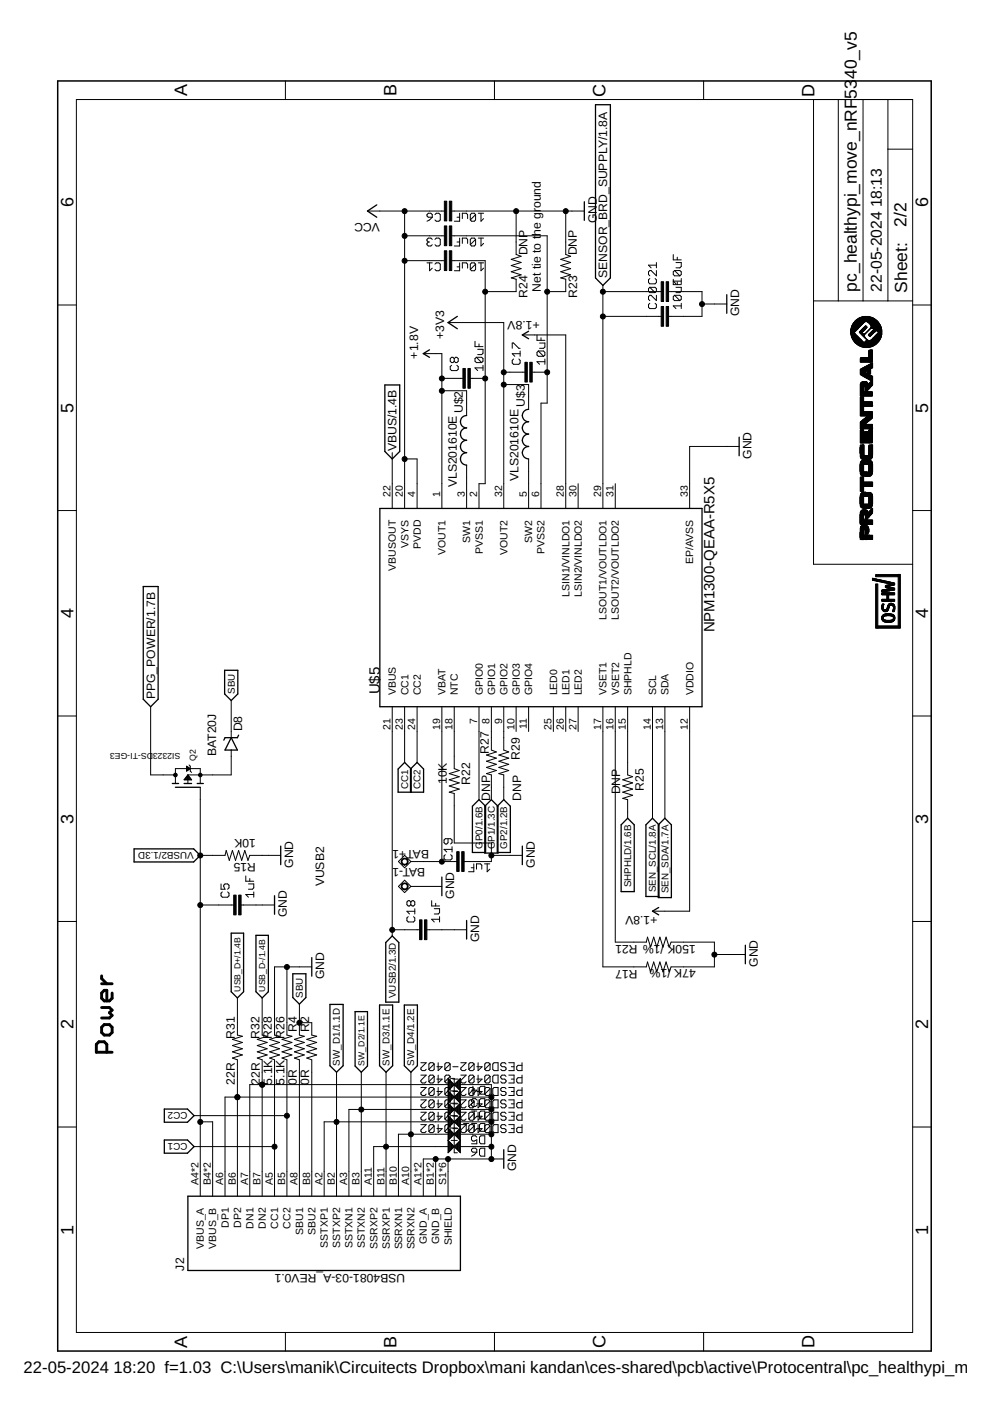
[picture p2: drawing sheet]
<svg xmlns="http://www.w3.org/2000/svg" width="210mm" height="297mm" viewBox="0 0 210 297" stroke-linecap="round" stroke-linejoin="round" font-family="sans-serif">
<defs><g id="words">
<g font-size="3.8">
<text x="39.7" y="20.4" transform="rotate(-90 39.7 20.4)">A</text>
<text x="84" y="20.4" transform="rotate(-90 84 20.4)">B</text>
<text x="128.4" y="20.5" transform="rotate(-90 128.4 20.5)">C</text>
<text x="172.7" y="20.5" transform="rotate(-90 172.7 20.5)">D</text>
<text x="15.6" y="43.9" transform="rotate(-90 15.6 43.9)">6</text>
<text x="196.8" y="43.9" transform="rotate(-90 196.8 43.9)">6</text>
<text x="15.6" y="87.5" transform="rotate(-90 15.6 87.5)">5</text>
<text x="196.8" y="87.5" transform="rotate(-90 196.8 87.5)">5</text>
<text x="15.6" y="131.1" transform="rotate(-90 15.6 131.1)">4</text>
<text x="196.8" y="131.1" transform="rotate(-90 196.8 131.1)">4</text>
<text x="15.6" y="174.6" transform="rotate(-90 15.6 174.6)">3</text>
<text x="196.8" y="174.6" transform="rotate(-90 196.8 174.6)">3</text>
<text x="15.6" y="218.2" transform="rotate(-90 15.6 218.2)">2</text>
<text x="196.8" y="218.2" transform="rotate(-90 196.8 218.2)">2</text>
<text x="15.6" y="261.8" transform="rotate(-90 15.6 261.8)">1</text>
<text x="196.8" y="261.8" transform="rotate(-90 196.8 261.8)">1</text>
<text x="39.7" y="285.7" transform="rotate(-90 39.7 285.7)">A</text>
<text x="84" y="285.7" transform="rotate(-90 84 285.7)">B</text>
<text x="128.4" y="285.9" transform="rotate(-90 128.4 285.9)">C</text>
<text x="172.7" y="285.9" transform="rotate(-90 172.7 285.9)">D</text>
</g>
<g font-size="3.7">
<text x="181.7" y="16.8" transform="rotate(-90 181.7 16.8)">40_v5</text>
<text x="181.7" y="20.9" transform="rotate(-90 181.7 20.9)">53</text>
<text x="192.2" y="48" transform="rotate(-90 192.2 48)">2/2</text>
<text x="181.7" y="61.8" transform="rotate(-90 181.7 61.8)">pc_healthypi_move_nRF</text>
<text x="192.3" y="62.1" transform="rotate(-90 192.3 62.1)">Sheet:</text>
</g>
<g font-size="3.5">
<text x="5" y="291">22-05-2024</text>
<text x="24.1" y="291">18:20 f=1.03 C:\Users\manik\Circuitects Dropbox\mani kandan\ces-shared\pcb\active\Protocentral\pc_healthypi_move</text>
</g>
<g font-size="3.3">
<text x="186.9" y="44" transform="rotate(-90 186.9 44)">18:13</text>
<text x="186.9" y="61.8" transform="rotate(-90 186.9 61.8)">22-05-2024</text>
</g>
<g font-size="3.2">
<text x="151.5" y="134.1" transform="rotate(-90 151.5 134.1)">NPM1300-QEAA-R5X5</text>
<text x="80.5" y="147.2" transform="rotate(-90 80.5 147.2)">U$5</text>
</g>
<g font-size="2.6">
<text x="80.5" y="47.4" transform="rotate(-180 80.5 47.4)">VCC</text>
<text x="114.7" y="44.1" transform="rotate(-90 114.7 44.1)">ound</text>
<text x="126.5" y="47.4" transform="rotate(-90 126.5 47.4)">GND</text>
<text x="111.8" y="54.1" transform="rotate(-90 111.8 54.1)">DNP</text>
<text x="122.3" y="54.1" transform="rotate(-90 122.3 54.1)">DNP</text>
<text x="128.7" y="58.9" transform="rotate(-90 128.7 58.9)">SENSOR_BRD_SUPPLY/1.8A</text>
<text x="111.8" y="63.1" transform="rotate(-90 111.8 63.1)">R24</text>
<text x="114.7" y="61.8" transform="rotate(-90 114.7 61.8)">Net tie to the gr</text>
<text x="122.3" y="63.1" transform="rotate(-90 122.3 63.1)">R23</text>
<text x="94.2" y="71.9" transform="rotate(-90 94.2 71.9)">+3V3</text>
<text x="114.4" y="68.1" transform="rotate(-180 114.4 68.1)">+1.8V</text>
<text x="156.7" y="67.1" transform="rotate(-90 156.7 67.1)">GND</text>
<text x="88.7" y="76" transform="rotate(-90 88.7 76)">+1.8V</text>
<text x="98.1" y="87.6" transform="rotate(-90 98.1 87.6)">U$2</text>
<text x="111.3" y="86.3" transform="rotate(-90 111.3 86.3)">U$3</text>
<text x="84.1" y="95.7" transform="rotate(-90 84.1 95.7)">VBUS/1.4B</text>
<text x="159.4" y="97.3" transform="rotate(-90 159.4 97.3)">GND</text>
<text x="96.8" y="103.3" transform="rotate(-90 96.8 103.3)">VLS201610E</text>
<text x="110" y="102" transform="rotate(-90 110 102)">VLS201610E</text>
<text x="32.9" y="148.3" transform="rotate(-90 32.9 148.3)">PPG_POWER/1.7B</text>
<text x="51.4" y="155.1" transform="rotate(-90 51.4 155.1)">D8</text>
<text x="45.8" y="160.3" transform="rotate(-90 45.8 160.3)">BAT20J</text>
<text x="103.6" y="159.8" transform="rotate(-90 103.6 159.8)">R27</text>
<text x="110.2" y="161.1" transform="rotate(-90 110.2 161.1)">R29</text>
<text x="94.7" y="166.3" transform="rotate(-90 94.7 166.3)">10K</text>
<text x="99.7" y="166.4" transform="rotate(-90 99.7 166.4)">R22</text>
<text x="136.5" y="167.7" transform="rotate(-90 136.5 167.7)">R25</text>
<text x="103.9" y="169.7" transform="rotate(-90 103.9 169.7)">DNP</text>
<text x="110.5" y="169.7" transform="rotate(-90 110.5 169.7)">DNP</text>
<text x="131.5" y="168.4" transform="rotate(-90 131.5 168.4)">DNP</text>
<text x="54.3" y="177.9" transform="rotate(-180 54.3 177.9)">10K</text>
<text x="54.3" y="182.9" transform="rotate(-180 54.3 182.9)">R15</text>
<text x="62.2" y="184" transform="rotate(-90 62.2 184)">GND</text>
<text x="90.2" y="184.1" transform="rotate(-180 90.2 184.1)">BAT-1</text>
<text x="91" y="180.2" transform="rotate(-180 91 180.2)">BAT+1</text>
<text x="113.4" y="184" transform="rotate(-90 113.4 184)">GND</text>
<text x="68.7" y="187.9" transform="rotate(-90 68.7 187.9)">VUSB2</text>
<text x="96.3" y="190.6" transform="rotate(-90 96.3 190.6)">GND</text>
<text x="60.8" y="194.5" transform="rotate(-90 60.8 194.5)">GND</text>
<text x="139.4" y="194.2" transform="rotate(-180 139.4 194.2)">+1.8V</text>
<text x="101.6" y="199.8" transform="rotate(-90 101.6 199.8)">GND</text>
<text x="147.5" y="200.3" transform="rotate(-180 147.5 200.3)">150K /1% R21</text>
<text x="68.7" y="207.6" transform="rotate(-90 68.7 207.6)">GND</text>
<text x="135.2" y="205.6" transform="rotate(-180 135.2 205.6)">R17</text>
<text x="147.5" y="205.5" transform="rotate(-180 147.5 205.5)">47K /1%</text>
<text x="160.7" y="205" transform="rotate(-90 160.7 205)">GND</text>
<text x="49.8" y="220.3" transform="rotate(-90 49.8 220.3)">R31</text>
<text x="55" y="220.3" transform="rotate(-90 55 220.3)">R32</text>
<text x="57.7" y="220.3" transform="rotate(-90 57.7 220.3)">R28</text>
<text x="60.3" y="220.3" transform="rotate(-90 60.3 220.3)">R26</text>
<text x="62.9" y="218.8" transform="rotate(-90 62.9 218.8)">R4</text>
<text x="65.5" y="218.8" transform="rotate(-90 65.5 218.8)">R2</text>
<text x="49.8" y="230" transform="rotate(-90 49.8 230)">22R</text>
<text x="55.1" y="230" transform="rotate(-90 55.1 230)">22R</text>
<text x="57.7" y="230" transform="rotate(-90 57.7 230)">5.1K</text>
<text x="60.3" y="230" transform="rotate(-90 60.3 230)">5.1K</text>
<text x="62.9" y="230" transform="rotate(-90 62.9 230)">0R</text>
<text x="65.6" y="230" transform="rotate(-90 65.6 230)">0R</text>
<text x="109.4" y="248.4" transform="rotate(-90 109.4 248.4)">GND</text>
<text x="39" y="269.4" transform="rotate(-90 39 269.4)">J2</text>
<text x="85.9" y="270.2" transform="rotate(-180 85.9 270.2)">USB4081-03-A_REV0.1</text>
</g>
<g font-size="2.2">
<text x="82.8" y="105.4" transform="rotate(-90 82.8 105.4)">22</text>
<text x="85.4" y="105.4" transform="rotate(-90 85.4 105.4)">20</text>
<text x="88.1" y="105.4" transform="rotate(-90 88.1 105.4)">4</text>
<text x="93.3" y="105.4" transform="rotate(-90 93.3 105.4)">1</text>
<text x="98.6" y="105.4" transform="rotate(-90 98.6 105.4)">3</text>
<text x="101.2" y="105.4" transform="rotate(-90 101.2 105.4)">2</text>
<text x="106.4" y="105.4" transform="rotate(-90 106.4 105.4)">32</text>
<text x="111.7" y="105.4" transform="rotate(-90 111.7 105.4)">5</text>
<text x="114.3" y="105.4" transform="rotate(-90 114.3 105.4)">6</text>
<text x="119.6" y="105.4" transform="rotate(-90 119.6 105.4)">28</text>
<text x="122.2" y="105.4" transform="rotate(-90 122.2 105.4)">30</text>
<text x="127.5" y="105.4" transform="rotate(-90 127.5 105.4)">29</text>
<text x="130.1" y="105.4" transform="rotate(-90 130.1 105.4)">31</text>
<text x="145.8" y="105.4" transform="rotate(-90 145.8 105.4)">33</text>
<text x="86.6" y="116.1" transform="rotate(-90 86.6 116.1)">VSYS</text>
<text x="89.2" y="116.4" transform="rotate(-90 89.2 116.4)">PVDD</text>
<text x="94.5" y="117.6" transform="rotate(-90 94.5 117.6)">VOUT1</text>
<text x="99.7" y="115.1" transform="rotate(-90 99.7 115.1)">SW1</text>
<text x="102.3" y="117.4" transform="rotate(-90 102.3 117.4)">PVSS1</text>
<text x="107.6" y="117.6" transform="rotate(-90 107.6 117.6)">VOUT2</text>
<text x="112.8" y="115.1" transform="rotate(-90 112.8 115.1)">SW2</text>
<text x="115.5" y="117.4" transform="rotate(-90 115.5 117.4)">PVSS2</text>
<text x="147" y="119.6" transform="rotate(-90 147 119.6)">EP/AVSS</text>
<text x="83.9" y="121" transform="rotate(-90 83.9 121)">VBUSOUT</text>
<text x="120.7" y="126.5" transform="rotate(-90 120.7 126.5)">LSIN1/VINLDO1</text>
<text x="123.4" y="126.5" transform="rotate(-90 123.4 126.5)">LSIN2/VINLDO2</text>
<text x="128.6" y="131.5" transform="rotate(-90 128.6 131.5)">LSOUT1/VOUTLDO1</text>
<text x="131.2" y="131.5" transform="rotate(-90 131.2 131.5)">LSOUT2/VOUTLDO2</text>
<text x="84" y="147.4" transform="rotate(-90 84 147.4)">VBUS</text>
<text x="86.6" y="147.4" transform="rotate(-90 86.6 147.4)">CC1</text>
<text x="89.2" y="147.4" transform="rotate(-90 89.2 147.4)">CC2</text>
<text x="94.5" y="147.4" transform="rotate(-90 94.5 147.4)">VBAT</text>
<text x="97.1" y="147.4" transform="rotate(-90 97.1 147.4)">NTC</text>
<text x="102.3" y="147.4" transform="rotate(-90 102.3 147.4)">GPIO0</text>
<text x="105" y="147.4" transform="rotate(-90 105 147.4)">GPIO1</text>
<text x="107.6" y="147.4" transform="rotate(-90 107.6 147.4)">GPIO2</text>
<text x="110.2" y="147.4" transform="rotate(-90 110.2 147.4)">GPIO3</text>
<text x="112.9" y="147.4" transform="rotate(-90 112.9 147.4)">GPIO4</text>
<text x="118.1" y="147.4" transform="rotate(-90 118.1 147.4)">LED0</text>
<text x="120.7" y="147.4" transform="rotate(-90 120.7 147.4)">LED1</text>
<text x="123.4" y="147.4" transform="rotate(-90 123.4 147.4)">LED2</text>
<text x="128.6" y="147.4" transform="rotate(-90 128.6 147.4)">VSET1</text>
<text x="131.2" y="147.4" transform="rotate(-90 131.2 147.4)">VSET2</text>
<text x="133.9" y="147.4" transform="rotate(-90 133.9 147.4)">SHPHLD</text>
<text x="139.1" y="147.4" transform="rotate(-90 139.1 147.4)">SCL</text>
<text x="141.8" y="147.4" transform="rotate(-90 141.8 147.4)">SDA</text>
<text x="147" y="147.4" transform="rotate(-90 147 147.4)">VDDIO</text>
<text x="82.8" y="154.7" transform="rotate(-90 82.8 154.7)">21</text>
<text x="85.4" y="154.7" transform="rotate(-90 85.4 154.7)">23</text>
<text x="88.1" y="154.7" transform="rotate(-90 88.1 154.7)">24</text>
<text x="93.3" y="154.7" transform="rotate(-90 93.3 154.7)">19</text>
<text x="95.9" y="154.7" transform="rotate(-90 95.9 154.7)">18</text>
<text x="101.2" y="153.5" transform="rotate(-90 101.2 153.5)">7</text>
<text x="103.8" y="153.5" transform="rotate(-90 103.8 153.5)">8</text>
<text x="106.4" y="153.5" transform="rotate(-90 106.4 153.5)">9</text>
<text x="109.1" y="154.7" transform="rotate(-90 109.1 154.7)">10</text>
<text x="111.7" y="154.5" transform="rotate(-90 111.7 154.5)">11</text>
<text x="117" y="154.7" transform="rotate(-90 117 154.7)">25</text>
<text x="119.6" y="154.7" transform="rotate(-90 119.6 154.7)">26</text>
<text x="122.2" y="154.7" transform="rotate(-90 122.2 154.7)">27</text>
<text x="127.5" y="154.7" transform="rotate(-90 127.5 154.7)">17</text>
<text x="130.1" y="154.7" transform="rotate(-90 130.1 154.7)">16</text>
<text x="132.7" y="154.7" transform="rotate(-90 132.7 154.7)">15</text>
<text x="138" y="154.7" transform="rotate(-90 138 154.7)">14</text>
<text x="140.6" y="154.7" transform="rotate(-90 140.6 154.7)">13</text>
<text x="145.8" y="154.7" transform="rotate(-90 145.8 154.7)">12</text>
<text x="42.1" y="251.2" transform="rotate(-90 42.1 251.2)">A4*2</text>
<text x="44.7" y="251.2" transform="rotate(-90 44.7 251.2)">B4*2</text>
<text x="47.3" y="251.2" transform="rotate(-90 47.3 251.2)">A6</text>
<text x="50" y="251.2" transform="rotate(-90 50 251.2)">B6</text>
<text x="52.6" y="251.2" transform="rotate(-90 52.6 251.2)">A7</text>
<text x="55.2" y="251.2" transform="rotate(-90 55.2 251.2)">B7</text>
<text x="57.8" y="251.2" transform="rotate(-90 57.8 251.2)">A5</text>
<text x="60.5" y="251.2" transform="rotate(-90 60.5 251.2)">B5</text>
<text x="63.1" y="251.2" transform="rotate(-90 63.1 251.2)">A8</text>
<text x="65.7" y="251.2" transform="rotate(-90 65.7 251.2)">B8</text>
<text x="68.4" y="251.2" transform="rotate(-90 68.4 251.2)">A2</text>
<text x="71" y="251.2" transform="rotate(-90 71 251.2)">B2</text>
<text x="73.6" y="251.2" transform="rotate(-90 73.6 251.2)">A3</text>
<text x="76.2" y="251.2" transform="rotate(-90 76.2 251.2)">B3</text>
<text x="78.9" y="251.2" transform="rotate(-90 78.9 251.2)">A11</text>
<text x="81.5" y="251.2" transform="rotate(-90 81.5 251.2)">B11</text>
<text x="84.1" y="251.2" transform="rotate(-90 84.1 251.2)">B10</text>
<text x="86.7" y="251.2" transform="rotate(-90 86.7 251.2)">A10</text>
<text x="89.4" y="251.2" transform="rotate(-90 89.4 251.2)">A1*2</text>
<text x="92" y="251.2" transform="rotate(-90 92 251.2)">B1*2</text>
<text x="94.6" y="251.2" transform="rotate(-90 94.6 251.2)">S1*6</text>
<text x="48.5" y="260.3" transform="rotate(-90 48.5 260.3)">DP1</text>
<text x="51.1" y="260.3" transform="rotate(-90 51.1 260.3)">DP2</text>
<text x="53.7" y="260.5" transform="rotate(-90 53.7 260.5)">DN1</text>
<text x="56.4" y="260.5" transform="rotate(-90 56.4 260.5)">DN2</text>
<text x="59" y="260.5" transform="rotate(-90 59 260.5)">CC1</text>
<text x="61.6" y="260.5" transform="rotate(-90 61.6 260.5)">CC2</text>
<text x="64.2" y="261.8" transform="rotate(-90 64.2 261.8)">SBU1</text>
<text x="66.9" y="261.8" transform="rotate(-90 66.9 261.8)">SBU2</text>
<text x="90.5" y="263.7" transform="rotate(-90 90.5 263.7)">GND_A</text>
<text x="93.1" y="263.7" transform="rotate(-90 93.1 263.7)">GND_B</text>
<text x="43.2" y="264.8" transform="rotate(-90 43.2 264.8)">VBUS_A</text>
<text x="45.9" y="264.8" transform="rotate(-90 45.9 264.8)">VBUS_B</text>
<text x="69.5" y="264.5" transform="rotate(-90 69.5 264.5)">SSTXP1</text>
<text x="72.1" y="264.5" transform="rotate(-90 72.1 264.5)">SSTXP2</text>
<text x="74.8" y="264.7" transform="rotate(-90 74.8 264.7)">SSTXN1</text>
<text x="77.4" y="264.7" transform="rotate(-90 77.4 264.7)">SSTXN2</text>
<text x="80" y="264.8" transform="rotate(-90 80 264.8)">SSRXP2</text>
<text x="82.6" y="264.8" transform="rotate(-90 82.6 264.8)">SSRXP1</text>
<text x="85.3" y="264.9" transform="rotate(-90 85.3 264.9)">SSRXN1</text>
<text x="87.9" y="264.9" transform="rotate(-90 87.9 264.9)">SSRXN2</text>
<text x="95.8" y="264" transform="rotate(-90 95.8 264)">SHIELD</text>
</g>
<g font-size="2.1">
<text x="49.8" y="147.1" transform="rotate(-90 49.8 147.1)">SBU</text>
<text x="86.5" y="167.2" transform="rotate(-90 86.5 167.2)">CC1</text>
<text x="89.2" y="167.2" transform="rotate(-90 89.2 167.2)">CC2</text>
<text x="102.3" y="179.9" transform="rotate(-90 102.3 179.9)">G</text>
<text x="102.3" y="178.3" transform="rotate(-90 102.3 178.3)">P0/1.6B</text>
<text x="107.6" y="179.9" transform="rotate(-90 107.6 179.9)">GP2/1.2B</text>
<text x="41.1" y="180.6" transform="rotate(-180 41.1 180.6)">VUSB2/1.3D</text>
<text x="104.9" y="180.1" transform="rotate(-90 104.9 180.1)">GP1/1.3C</text>
<text x="133.8" y="188.1" transform="rotate(-90 133.8 188.1)">SHPHLD/1.6B</text>
<text x="139.1" y="189.2" transform="rotate(-90 139.1 189.2)">SEN_SCL/1.8A</text>
<text x="141.7" y="189.4" transform="rotate(-90 141.7 189.4)">SEN_SDA/1.7A</text>
<text x="64.2" y="211.5" transform="rotate(-90 64.2 211.5)">SBU</text>
<text x="83.9" y="211.6" transform="rotate(-90 83.9 211.6)">VUSB2/1.3D</text>
<text x="72.1" y="225.9" transform="rotate(-90 72.1 225.9)">SW_D1/1.1D</text>
<text x="82.6" y="225.9" transform="rotate(-90 82.6 225.9)">SW_D3/1.1E</text>
<text x="87.8" y="225.9" transform="rotate(-90 87.8 225.9)">SW_D4/1.2E</text>
<text x="39.7" y="235.8" transform="rotate(-180 39.7 235.8)">CC2</text>
<text x="39.7" y="242.4" transform="rotate(-180 39.7 242.4)">CC1</text>
</g>
<g font-size="1.8">
<text x="38.3" y="159.7" transform="rotate(-180 38.3 159.7)">SI2323DS-TI-GE3</text>
<text x="41.5" y="161.4" transform="rotate(-90 41.5 161.4)">Q2</text>
<text x="51" y="210.3" transform="rotate(-90 51 210.3)">USB_D+/1.4B</text>
<text x="56.2" y="210.3" transform="rotate(-90 56.2 210.3)">USB_D-/1.4B</text>
<text x="77.3" y="226" transform="rotate(-90 77.3 226)">SW_D2/1.1E</text>
</g>
</g></defs>
<g fill="none" stroke="#000" stroke-width=".21">
<path d="M60.5 17.2v3.9M104.8 17.2v3.9M149.2 17.2v3.9M16.2 21.1h177.3v261.4h-177.3zM172.5 21.1v98.5h21M177.7 21.1v42.7M183 21.1v42.7M188.3 31.6h5.2M188.3 21.1v42.7M77.9 44.7h16.3M85.8 44.7v63.1M85.8 55.3h8.4"/>
<path d="M85.8 50h8.4M90.5 55.7h1.2M90.8 51.3l-.3 .3v.3l.3 .3h.6l.3-.3M90.8 51.3h.3M90.8 45.2h.6l.3 .3v.6h-.9l-.3-.3v-.3zM91.1 55.7v1.7l.6-.5M91.7 50.8l-.3-.3h-.6l-.3 .3v.2l.3 .3M91.7 46.1l-.6 .5-.6 .3M92.2 56l.3-.3h.5l.3 .3v1.1l-.3 .3h-.5l-.3-.3M92.2 50.8l.3-.3h.5l.3 .3v1.1l-.3 .3h-.5l-.3-.3M92.2 45.5l.3-.3h.5l.3 .3v1.1l-.3 .3h-.5l-.3-.3M95.8 55.3h7.1v47.3h-1.3v5.2"/>
<path d="M95.8 50h20.2v35.5h-1.3v22.3M95.8 44.7h28.1M96.9 56.6h.6M96.9 51.3h.6M96.9 46.1h.6M97.5 55.7v1.7h-1.2M97.5 45.2v1.7h-1.2M97.5 50.5v1.7h-1.2M98 56.9v-1.2h.9l.2 .3v.9M98 46.4v-1.2h.9l.2 .3v.9M98 51.6v-1.1h.9l.2 .3v.8M100.8 56l-.2-.3h-.6l-.3 .3v1.1"/>
<path d="M100.8 45.5v1.1l-.2 .3h-.6l-.3-.3M100.8 50.8v1.1l-.2 .3h-.6l-.3-.3M100.8 56v1.1l-.2 .3h-.6l-.3-.3M100.8 45.5l-.2-.3h-.6l-.3 .3v1.1M100.8 50.8l-.2-.3h-.6l-.3 .3v1.1M100.8 56l-1.1 1.1M100.8 50.8l-1.1 1.1M100.8 45.5l-1.1 1.1M101.4 55.7h1.1M101.4 50.5h1.1M101.4 45.2h1.1M102 55.7v1.7l.5-.5"/>
<path d="M102 45.2v1.7l.5-.5M102 50.5v1.7l.5-.6M109.4 44.7v9.3l1.1 .3-2.1 .7 2.1 .6-2.1 .7 2.1 .7-2.1 .6 2.1 .7-2.1 .6 1 .3v2.6h-6.5M120 44.7v9.3l1 .3-2.1 .7 2.1 .6-2.1 .7 2.1 .7-2.1 .6 2.1 .7-2.1 .6 1.1 .3v2.6h-4M137.8 59.1l-.3 .2v.6l.3 .3h1.1l.3-.3v-.6l-.3-.2M139.2 57.4v1.1l-1.2-1.1h-.2l-.3 .2v.6l.3 .3M139.2 55.7v1.1M139.2 56.2h-1.7l.5 .6M142.7 54v1.1h1.7M142.7 59.2v1.1h1.7M143 57.4h1.1l.3 .2v.6l-.3 .3M143 57.4l-.3 .2v.6l.3 .3h1.1"/>
<path d="M143 57.4l1.1 1.1M143.3 55.7h1.1v.8l-.3 .3h-.8M143.6 54.5v.6M143.6 59.8v.5M144.4 59.1v1.1M144.4 59.6h-1.7l.6 .6M12.2 64.7h4M89.7 75h4v32.8M95 68.4h11.8v39.4M95.7 77.4l-.2 .3v.6l.2 .3h1.2l.3-.3v-.6l-.3-.3M96.3 76l-.3-.2h-.3l-.2 .2v.6l.2 .3h.3l.3-.3M96.3 76l.3-.2h.3l.3 .2v.6l-.3 .3h-.3l-.3-.3"/>
<path d="M96.3 76v.6M100.7 72.4v1.1h1.7M101 75.8h1.1l.3 .2v.6l-.3 .3M101 75.8l-.3 .2v.6l.3 .3h1.1M101 75.8l1.1 1.1M101.3 74.1h1.1v.8l-.3 .3h-.8M101.6 72.9v.6M102.4 78h-1.7l.6 .6M102.4 77.4v1.2M106.8 78.9h4.5M108.6 73.9v-1.2h.3l1.1 1.2h.3M108.9 76.1l-.3 .3v.6l.3 .2h1.1l.3-.2v-.6l-.3-.3"/>
<path d="M110.3 74.4v1.1M110.3 75h-1.7l.6 .5M110.7 71h9.3v36.8M112.9 78.9h3.1M113.9 71v1.2h1.6M114.1 74.4h1.2l.2 .3v.6l-.2 .2M114.1 74.4l-.2 .3v.6l.2 .2h1.2M114.1 74.4l1.2 1.1M114.4 72.7h1.1v.9l-.2 .3h-.9M114.7 71.6v.6M115.5 76.7h-1.6l.5 .5M115.5 76.1v1.1"/>
<path d="M127.8 60.5v47.3M127.8 67.1h12.4M127.8 61.8h12.4M137.8 60.9l-.3 .3v.6l.3 .2h1.1M137.8 60.9h1.1l.3 .3v.6l-.3 .2M137.8 64.3l-.3 .3v.6l.3 .2h1.1l.3-.2v-.6l-.3-.3M137.8 60.9l1.1 1.1M139.2 62.6v1.1l-1.2-1.1h-.2l-.3 .3v.6l.3 .2M141.8 61.8h7v5.3h-7M143 62.6h1.1l.3 .3v.6l-.3 .2M143 62.6l-.3 .3v.6l.3 .2h1.1M143 62.6l1.1 1.1"/>
<path d="M143.3 60.9h1.1v.9l-.3 .2h-.8M144.4 64.9h-1.7l.6 .5M144.4 64.3v1.1M148.8 64.5h5.3M172.5 63.8h21M193.5 64.7h3.9M83.2 96v11.8M85.8 97.3h2.6v10.5M93.7 82.8h5.2v5.3M93.7 80.2h4.4M98.9 98.6v9.2M99.7 80.2h3.2"/>
<path d="M106.8 81.5h5.3v5.3M112.1 97.3v10.5M156.7 94.7h-10.5v13.1M12.2 108.2h4M122.6 102.6v5.2M130.5 102.6v5.2M193.5 108.2h3.9M12.2 151.8h4M31.9 149.8v14.5h5.3M49 159v5.3h-9.2M49 148.5v7.9M83.2 149.8v48.6"/>
<path d="M85.8 149.8v11.8M88.4 149.8v11.8M93.7 149.8v32.9M96.3 149.8v13.2l1.1 .4-2.2 .6 2.2 .7-2.2 .6 2.2 .7-2.2 .6 2.2 .7-2.2 .7 1.1 .2v10.5h7.9v4h-5.8M101.6 149.8v19.7M104.2 149.8v9.2l1 .4-2.1 .7 2.1 .6-2.1 .7 2.1 .7-2.1 .6 2.1 .7-2.1 .6 1.1 .3v5.2M106.8 149.8v9.2l1.1 .4-2.1 .7 2.1 .6-2.1 .7 2.1 .7-2.1 .6 2.1 .7-2.1 .6 1 .3v5.2M109.4 149.8v5.3M112.1 149.8v5.3M117.3 149.8v5.3M120 149.8v5.3M122.6 149.8v5.3"/>
<path d="M127.8 149.8v55.2h9.2l.3-1 .6 2.1 .7-2.1 .7 2.1 .6-2.1 .7 2.1 .6-2.1 .7 2.1 .4-1.1h9.2v-5.3h-9.2l-.4 1.1-.7-2.1-.6 2.1-.7-2.1-.6 2.1-.7-2.1-.7 2.1-.6-2.1-.3 1h-6.5v-49.9M133.1 149.8v14.5l1 .4-2.1 .6 2.1 .7-2.1 .6 2.1 .7-2.1 .7 2.1 .6-2.1 .7 1.1 .2v4M138.3 149.8v23.7M141 149.8v23.7M146.2 149.8v43.4h-7.9M193.5 151.8h3.9M37.2 166.1v-3.1h5.3v3.1M39.1 165.2v.1M39.2 165.1v.2M39.3 164.9v.4M39.5 164.8v.5M39.6 162.5l.7 .5-.7 .5z"/>
<path d="M39.6 162.5v1M39.6 164.6v.7M39.7 162.6v.8M39.7 164.4v.9M39.8 164.3v1.8M39.8 164.3l.8 1M39.8 164.3l-.8 1h1.6M39.9 162.6v.7M40 162.7v.5M40 164.5v.8M40.1 162.2l.2 .3v1l.3 .3M40.1 162.8v.3"/>
<path d="M40.1 164.7v.6M40.2 162.9v.1M40.2 164.8v.5M40.4 165v.3M40.5 165.2v.1M40.6 165.3v.1M42.5 166.9v86.7M95 177.8v.9l-.3 .2h-.3l-.3-.2v-.6l.3-.3h1.1l.3 .3v.6l-.3 .2M95.8 179.5v1.1M12.2 195.4h4M42.5 191.9h7.1M42.5 181.4h5.2l.3-1.1 .6 2.1 .7-2.1 .6 2.1 .7-2.1 .6 2.1 .7-2.1 .7 2.1 .4-1h6.5"/>
<path d="M46.9 187.4v1.1h.8l-.3-.5v-.3l.3-.3h.6l.3 .3v.5l-.3 .3M47.1 189.1l-.2 .3v.5l.2 .3h1.2l.3-.3v-.5l-.3-.3M51.1 191.9h7.1M52.1 185.7v1.1h1.7M52.7 187.4h1.1v.8l-.3 .3h-.8M53 186.3v.5M53.8 189.7h-1.7l.6 .5M53.8 189.1v1.1M83.2 197.1h5.7M84.5 182.7l1.3-1.3 1.3 1.3-1.3 1.3zM84.5 187.9l1.3-1.3 1.3 1.3-1.3 1.4zM86.6 194.4l-.3 .2v.6l.3 .3h1.1l.2-.3v-.6l-.2-.2"/>
<path d="M87.1 191.2l-.3-.2h-.2l-.3 .2v.6l.3 .3h.2l.3-.3M87.1 191.2l.3-.2h.3l.2 .2v.6l-.2 .3h-.3l-.3-.3M87.1 191.2v.6M87.1 182.7h9.7M87.1 187.9h6.6M87.9 192.7v1.1M87.9 193.2h-1.6l.5 .6M90.5 197.1h8.4M91.5 191v1.1h1.7M92.1 192.7h1.1v.8l-.3 .3h-.8M92.4 191.5v.6M93.2 194.9h-1.7l.6 .6"/>
<path d="M93.2 194.4v1.1M94.4 181.2l-.3 .3v.6l.3 .2h1.1l.3-.2v-.6l-.3-.3M95.8 180.1h-1.7l.6 .5M99.9 184h.6M100.5 183.2v1.6h-1.2M101 184.3v-1.1h.9l.3 .2v.9M102.7 183.2h1.1M103.3 183.2v1.6l.5-.5M104.2 181.4h6.5M193.5 195.4h3.9M50.3 211.6v7.9l1.1 .2-2.1 .7 2.1 .6-2.1 .7 2.1 .7-2.1 .6 2.1 .7-2.1 .6 1 .4v28.9M55.6 211.6v7.9l1 .2-2.1 .7 2.1 .6-2.1 .7 2.1 .7-2.1 .6 2.1 .7-2.1 .6 1.1 .4v28.9"/>
<path d="M60.8 205v14.5l1.1 .2-2.1 .7 2.1 .6-2.1 .7 2.1 .7-2.1 .6 2.1 .7-2.1 .6 1 .4v28.9M63.5 212.9v6.6l1 .2-2.1 .7 2.1 .6-2.1 .7 2.1 .7-2.1 .6 2.1 .7-2.1 .6 1.1 .4v28.9M63.5 216.8h2.6v2.7l1 .2-2.1 .7 2.1 .6-2.1 .7 2.1 .7-2.1 .6 2.1 .7-2.1 .6 1.1 .4v28.9M66.1 205h-7.9v14.5l1.1 .2-2.1 .7 2.1 .6-2.1 .7 2.1 .7-2.1 .6 2.1 .7-2.1 .6 1 .4v28.9M151.5 202.4h6.5M12.2 239h4M41.1 236.5h19.7M42.5 237.8h2.6v15.8M71.4 227.3v26.3M76.6 227.3v26.3M81.9 227.3v26.3M87.1 227.3v26.3"/>
<path d="M89.2 233.2h1.2l-1.2 1.1v.3l.3 .3h.6l.3-.3M89.2 225.3h1.2l-1.2 1.1v.3l.3 .3h.6l.3-.3M89.2 227.9h1.2l-1.2 1.2v.2l.3 .3h.6l.3-.3M89.2 230.6h1.2l-1.2 1.1v.3l.3 .3h.6l.3-.3M89.2 235.8h1.2l-1.2 1.1v.3l.3 .3h.6l.3-.3M89.2 238.4h1.2l-1.2 1.2v.3l.3 .2h.6l.3-.2M92.1 233.5v1.1l-.3 .3h-.6l-.3-.3M92.1 233.5l-.3-.3h-.6l-.3 .3v1.1M92.1 225.6v1.1l-.3 .3h-.6l-.3-.3M92.1 228.2v1.1l-.3 .3h-.6l-.3-.3M92.1 230.8v1.2l-.3 .3h-.6l-.3-.3M92.1 236.1v1.1l-.3 .3h-.6l-.3-.3"/>
<path d="M92.1 238.7v1.2l-.3 .2h-.6l-.3-.2M92.1 225.6l-.3-.3h-.6l-.3 .3v1.1M92.1 228.2l-.3-.3h-.6l-.3 .3v1.1M92.1 230.8l-.3-.2h-.6l-.3 .2v1.2M92.1 236.1l-.3-.3h-.6l-.3 .3v1.1M92.1 238.7l-.3-.3h-.6l-.3 .3v1.2M92.1 233.5l-1.2 1.1M92.1 230.8l-1.2 1.2M92.1 228.2l-1.2 1.1M92.1 225.6l-1.2 1.1M92.1 236.1l-1.2 1.1M92.1 238.7l-1.2 1.2"/>
<path d="M92.9 233.2v1.7l.8-.9h-1.1M92.9 225.3v1.7l.8-.8h-1.1M92.9 227.9v1.7l.8-.8h-1.1M92.9 230.6v1.7l.8-.9h-1.1M92.9 235.8v1.7l.8-.8h-1.1M92.9 238.4v1.7l.8-.8h-1.1M94.3 234.6l.3 .3h.6l.2-.3M94.3 234.6v-1.1l.3-.3h.6l.2 .3 .1 2.5M94.3 232l.3 .3h.6l.2-.3M94.3 239.9l.3 .2h.6l.2-.2M94.3 229.3l.3 .3h.6l.2-.3M94.3 237.2l.3 .3h.6l.2-.3"/>
<path d="M95 230h-42v23.6M95 235.2h-21v18.4M95 237.8h-26.3v15.8M95 232.6h-47.3v21M95.1 228.8v2.4M95.1 231.4v2.4M95.1 234v2.4M95.1 236.6v2.4M95.1 239.3v2.4M95.2 228.9v2.1M95.2 231.5v2.2M95.2 234.1v2.2"/>
<path d="M95.2 236.8v2.1M95.2 239.4v2.1M95.4 229v1.9M95.4 231.6v1.9M95.4 234.3v1.9M95.4 236.9v1.9M95.4 239.5v1.9M95.4 225.6v1.1l-.2 .3h-.6l-.3-.3M95.4 228.2l.1 2.6M95.4 230.8l.1 2.6M95.4 236.1l.1 2.6M95.4 238.7l.1 2.6"/>
<path d="M95.4 225.6l-.2-.3h-.6l-.3 .3v1.1M95.4 228.2l-.2-.3h-.6l-.3 .3v1.1M95.4 230.8l-.2-.2h-.6l-.3 .2v1.2M95.4 236.1l-.2-.3h-.6l-.3 .3v1.1M95.4 238.7l-.2-.3h-.6l-.3 .3v1.2M95.4 230.8l-1.1 1.2M95.4 228.2l-1.1 1.1M95.4 225.6l-1.1 1.1M95.4 236.1l-1.1 1.1M95.4 238.7l-1.1 1.2M95.6 229.3v1.4M95.6 231.9v1.4"/>
<path d="M95.6 234.5v1.4M95.6 237.2v1.3M95.6 239.8v1.4M95.7 228.6h.6v15.8h.7M95.7 236.5h1.3M95.7 239.2h1.3M95.7 233.9h1.3M95.7 231.3h1.3M95.7 229.4v1.1M95.7 232v1.2M95.7 234.7v1.1M95.7 237.3v1.1"/>
<path d="M95.7 239.9v1.1M95.9 229.5v.9M95.9 232.2v.8M95.9 234.8v.8M95.9 237.4v.9M96 229.7v.6M96 232.3v.6M96 234.9v.6M96 237.5v.7M96 234h1.1M96 231.4h1.1M96 228.8h1.1"/>
<path d="M96 226.2h1.1M96 236.7h1.1M96 239.3h1.1M96.1 229.8v.3M96.1 232.4v.4M96.1 235v.4M96.1 237.7v.3M96.2 229.9v.1M96.2 232.5v.1M96.2 235.2v.1M96.2 237.8v.1M96.3 230l1.3 1.3-3.3 3.3"/>
<path d="M96.3 230l1.3-1.4v15.8l-2.6-2.6 2.6-2.6-2.6-2.7 2.6-2.6-2.6-2.6zM96.3 230l-1.3-1.4v15.8l2.6-2.6-2.6-2.6 2.6-2.7-2.6-2.6M96.4 229.9v.1M96.4 232.5v.2M96.4 235.2v.1M96.4 237.8v.1M96.5 229.8v.3M96.5 232.4v.4M96.5 235v.4M96.5 237.7v.3M96.6 229.7v.6M96.6 232.3v.6"/>
<path d="M96.6 234.9v.6M96.6 237.5v.7M96.8 229.5v.9M96.8 232.2v.8M96.8 234.8v.9M96.8 237.4v.9M96.9 229.4v1.1M96.9 232v1.2M96.9 234.7v1.1M96.9 237.3v1.1M96.9 239.9v1.1M97 229.3v1.4"/>
<path d="M97 231.9v1.4M97 234.5v1.4M97 237.2v1.3M97 239.8v1.4M97.1 229.2v1.6M97.1 231.8v1.6M97.1 234.4v1.6M97.1 237v1.7M97.1 239.6v1.7M97.3 229v1.9M97.3 231.6v1.9M97.3 234.3v1.9"/>
<path d="M97.3 236.9v1.9M97.3 239.5v1.9M97.4 228.9v2.1M97.4 231.5v2.2M97.4 234.1v2.2M97.4 236.8v2.1M97.4 239.4v2.2M97.5 228.8v2.4M97.5 231.4v2.4M97.5 234v2.4M97.5 236.6v2.4M97.5 239.3v2.4"/>
<path d="M97.6 237.8h6.6M97.6 235.2h6.6M97.6 232.6h6.6M97.6 230h6.6v15.7M97.7 233.2h1.1l-1.1 1.1v.3l.3 .3h.6l.2-.3M97.7 225.3h1.1l-1.1 1.1v.3l.3 .3h.6l.2-.3M97.7 227.9h1.1l-1.1 1.2v.2l.3 .3h.6l.2-.3M97.7 230.6h1.1l-1.1 1.1v.3l.3 .3h.6l.2-.3M97.7 235.8h1.1l-1.1 1.1v.3l.3 .3h.6l.2-.3M97.7 238.4h1.1l-1.1 1.2v.3l.3 .2h.6l.8-.8M98.3 238.2h1.1M98.8 238.2v1.7"/>
<path d="M100 238.2h1.1M100 235.6h1.1M100.3 233.8h.2M100.3 230.3v1.7l.8-.9h-1.1M100.3 233.8l-.3 .3v.2l.3 .3h.5l.3-.3M100.5 233.5v1.1l-.3 .3h-.5l-.3-.3M100.5 233.5l-.3-.3h-.5l-.3 .3v1.1M100.5 225.6v1.1l-.3 .3h-.5l-.3-.3M100.5 228.2v1.1l-.3 .3h-.5l-.3-.3M100.5 230.8v1.2l-.3 .3h-.5l-.3-.3M100.5 236.1v1.1l-.3 .3h-.5l-.3-.3M100.5 238.7v1.2l-.3 .2h-.5l-.3-.2"/>
<path d="M100.5 225.6l-.3-.3h-.5l-.3 .3v1.1M100.5 228.2l-.3-.3h-.5l-.3 .3v1.1M100.5 230.8l-.3-.2h-.5l-.3 .2v1.2M100.5 236.1l-.3-.3h-.5l-.3 .3v1.1M100.5 238.7l-.3-.3h-.5l-.3 .3v1.2M100.5 233.5l-1.1 1.1M100.5 230.8l-1.1 1.2M100.5 228.2l-1.1 1.1M100.5 225.6l-1.1 1.1M100.5 236.1l-1.1 1.1M100.5 238.7l-1.1 1.2M100.5 235.6v1.6l.6-.5h1.1l-.8 .8v-1.7"/>
<path d="M100.5 238.2v1.7l.6-.6M101.1 233.2l-.3-.3h-.5l-.3 .3v.3l.3 .3M101.4 233.2v1.7l.8-.9h-1.1M101.4 225.3v1.7l.8-.8h-1.1M101.4 227.9v1.7l.8-.8h-1.1M101.4 230.6v1.7l.8-.9h-1.1M101.4 238.4v1.7l.8-.8h-1.1M101.7 230.6l.3-.3h.8v1.7h-.8l-.3-.3zM101.7 233.2l.3-.3h.8v1.7h-.8l-.3-.3zM101.7 235.8l.3-.2h.8v1.6h-.8l-.3-.2zM101.7 238.5l.3-.3h.8v1.7h-.8l-.3-.3zM102.8 233.5l.3-.3h.5l.3 .3"/>
<path d="M102.8 230.8l.3-.2h.5l.3 .2M102.8 236.1l.3-.3h.5l.3 .3M102.8 238.7l.3-.3h.5l.3 .3M103.9 233.5v1.1l-.3 .3h-.5l-.3-.3M103.9 225.6v1.1l-.3 .3h-.5l-.3-.3M103.9 228.2v1.1l-.3 .3h-.5l-.3-.3M103.9 230.8v1.2l-.3 .3h-.5l-.3-.3zM103.9 236.1v1.1l-.3 .3h-.5l-.3-.3M103.9 238.7v1.2l-.3 .2h-.5l-.3-.2M103.9 225.6l-.3-.3h-.5l-.3 .3v1.1M103.9 228.2l-.3-.3h-.5l-.3 .3v1.1M103.9 233.5l-1.1 1.1"/>
<path d="M103.9 228.2l-1.1 1.1M103.9 225.6l-1.1 1.1M103.9 236.1l-1.1 1.1M103.9 238.7l-1.1 1.2M104.5 233.5l.3-.3h.8v1.7h-.8l-.3-.3zM104.5 228.2l.3-.3h.8v1.7h-.8l-.3-.3zM104.5 230.8l.3-.2h.8v1.7h-.8l-.3-.3zM104.5 236.1l.3-.3h.8v1.7h-.8l-.3-.3zM104.8 225.3h.8v1.7h-.8l-.3-.3v-1.1zM104.8 238.4h.8v1.7h-.8l-.3-.2v-1.2zM107.3 233.5l-.3-.3h-.6l-.2 .3v.3l.2 .2h.6l.3 .3v.3l-.3 .3h-.6l-.2-.3M107.3 225.6l-.3-.3h-.6l-.2 .3v.3l.2 .3h.6l.3 .2v.3l-.3 .3h-.6l-.2-.3"/>
<path d="M107.3 228.2l-.3-.3h-.6l-.2 .3v.3l.2 .3h.6l.3 .3v.2l-.3 .3h-.6l-.2-.3M107.3 230.8l-.3-.2h-.6l-.2 .2v.3l.2 .3h.6l.3 .3v.3l-.3 .3h-.6l-.2-.3M107.3 236.1l-.3-.3h-.6l-.2 .3v.3l.2 .3h.6l.3 .2v.3l-.3 .3h-.6l-.2-.3M107.3 238.7l-.3-.3h-.6l-.2 .3v.3l.2 .3h.6l.3 .3v.3l-.3 .2h-.6l-.2-.2M107.9 233.2h1.1v1.7h-1.1M107.9 225.3h1.1v1.7h-1.1M107.9 227.9h1.1v1.7h-1.1M107.9 230.6h1.1v1.7h-1.1M107.9 235.8h1.1v1.7h-1.1M107.9 238.4h1.1v1.7h-1.1M108.4 234h.6M108.4 231.4h.6"/>
<path d="M108.4 228.8h.6M108.4 226.2h.6M108.4 236.7h.6M108.4 239.3h.6M110.7 225.3v1.7h-.9l-.2-.3v-.5l.2-.3h.9M110.7 227.9v1.7h-.9l-.2-.3v-.5l.2-.3h.9M110.7 230.6v1.7h-.9l-.2-.3v-.6l.2-.3h.9M110.7 233.2v1.7h-.9l-.2-.3v-.6l.2-.2h.9M110.7 235.8v1.7h-.9l-.2-.3v-.5l.2-.3h.9M110.7 238.4v1.7h-.9l-.2-.2v-.6l.2-.3h.9M193.5 239h3.9M41.1 243.1h17.1"/>
<path d="M92.4 245.7v7.9M95 245.7v7.9M95 243.1h-15.8v10.5M95 240.5h-10.5v13.1M95.1 241.9v2.4M95.2 242v2.2M95.4 242.2v1.9M95.5 242.3v1.6M95.6 242.4v1.4M95.7 241.8h1.3M95.7 242.5v1.2M95.9 240v.9"/>
<path d="M95.9 242.7v.8M96 240.2v.6M96 242.8v.6M96.1 240.3v.4M96.1 242.9v.4M96.2 240.4v.1M96.2 243v.2M96.4 240.4v.1M96.4 243v.2M96.5 240.3v.4M96.5 242.9v.4M96.6 240.2v.6"/>
<path d="M96.6 242.8v.6M96.8 240v.9M96.8 242.7v.8M96.9 242.5v1.2M97 242.4v1.4M97.1 242.3v1.6M97.3 242.1v2M97.4 242v2.2M97.5 241.9v2.4M97.6 240.5h6.6M97.6 243.1h6.6M100 243.7l.3-.3h.5l.3 .3v.6h-.8l-.3-.3z"/>
<path d="M101.1 241.1l-.3-.3h-.5l-.3 .3v.6l.3 .2 .8-.2v.8h-1.1M101.1 244.3l-.6 .5-.5 .3M101.7 241.1l.3-.3h.8v1.7h-.8l-.3-.3zM101.7 243.7l.3-.3h.8v1.7h-.8l-.3-.3zM106.8 245.7h-17.1v7.9M60.5 282.5v3.9M104.8 282.5v3.9M149.2 282.5v3.9"/>
</g>
<g fill="none" stroke="#000" stroke-width=".28">
<path d="M126.3 22.2h3.1v36.7l-1.6 1.6-1.5-1.6zM79.9 43.4l-2 1.3 2 1.4M123.9 42.8v3.9M91.1 74.2l-1.4 .8 1.4 .8M97 67.1l-2 1.3 2 1.3M112.1 70.2l-1.4 .8 1.4 .8M154.1 62.5v3.9M81.6 81.6h3.2v14.1l-1.6 1.6-1.6-1.6zM98.9 88.1a1.31 1.31 0 0 0-1.3 1.3 1.31 1.31 0 0 0 1.3 1.3 1.31 1.31 0 0 0-1.3 1.3 1.31 1.31 0 0 0 1.3 1.3 1.31 1.31 0 0 0-1.3 1.4 1.31 1.31 0 0 0 1.3 1.3 1.32 1.32 0 0 0-1.3 1.3 1.32 1.32 0 0 0 1.3 1.3M112.1 86.8a1.31 1.31 0 0 0-1.4 1.3 1.31 1.31 0 0 0 1.4 1.3 1.31 1.31 0 0 0-1.4 1.3 1.31 1.31 0 0 0 1.4 1.3 1.31 1.31 0 0 0-1.4 1.3 1.31 1.31 0 0 0 1.4 1.4 1.32 1.32 0 0 0-1.4 1.3 1.32 1.32 0 0 0 1.4 1.3M156.7 92.7v3.9M80.5 107.8h68.3v42h-68.3z"/>
<path d="M30.4 124.4h3.1v23.9l-1.6 1.5-1.5-1.5zM47.6 142.1h2.8v5l-1.4 1.4-1.4-1.4zM49 156.4l1.3 2.6h-2.6zM50.6 155.9l-.3 .5h-2.6l-.2 .5M28.4 180h12.7l1.4 1.4-1.4 1.4h-12.7zM36.5 166.1h1.4M37.2 166.9h5.3M39 166.1h1.6M41.8 166.1h1.3M59.5 179.4v3.9M87 168v-5l1.4-1.4 1.4 1.4v5h-5.4v-5l1.4-1.4 1.4 1.4v5M100.2 170.9l1.4-1.4 1.4 1.4v9.8h-2.8z"/>
<path d="M104.2 169.5l1.4 1.4v10h-2.8v-10zM106.8 169.5l1.4 1.4v9.8h-2.8v-9.8zM110.7 179.4v3.9M133.1 173.5l1.4 1.4v14.1h-2.8v-14.1zM138.3 173.5l1.4 1.4v15.2h-2.8v-15.2zM141 173.5l1.3 1.4v15.4h-2.7v-15.4zM49 197.8h2.6v12.5l-1.3 1.3-1.3-1.3zM54.3 198.3h2.6v12l-1.3 1.3-1.3-1.3zM58.2 189.9v3.9M83.2 198.4l1.4 1.4v12.7h-2.8v-12.7zM93.7 185.9v4M98.9 195.2v3.9"/>
<path d="M139.7 192.4l-1.4 .8 1.4 .8M62.1 206.5h2.8v5l-1.4 1.4-1.4-1.4zM66.1 203v4M70 213h2.7v13l-1.3 1.3-1.4-1.3zM75.3 214.5h2.6v11.5l-1.3 1.3-1.3-1.3zM80.5 213.1h2.7v12.9l-1.3 1.3-1.4-1.3zM85.7 213.1h2.8v12.9l-1.4 1.3-1.4-1.3zM158 200.4v3.9M34.8 235.1h5l1.3 1.4-1.3 1.4h-5zM34.8 241.7h5l1.3 1.4-1.3 1.4h-5zM39.8 253.6h57.8v15.8h-57.8zM106.8 243.8v3.9"/>
</g>
<path d="M21.5 206.9v.6l1.1 1.1M21.5 213.6h1.7l.6 .6-.6 .5 .6 .6-.6 .5h-1.7M21.5 208.6h2.3M22.1 217.2h1.1l.6 .6v1.1l-.6 .6h-1.1l-.6-.6v-1.1zM23.8 210.5v1.1l-.6 .6h-1.1l-.6-.6v-1.1l.6-.5h.5v2.2M22.6 223.1v-1.7l-.5-.5h-1.1l-.6 .5v1.7h3.4" fill="none" stroke="#000" stroke-width=".61"/>
<g fill="#000" stroke="#000" stroke-width=".21">
<path d="M94.2 53.2h.5v4.2h-.5zM94.2 47.9h.5v4.2h-.5zM94.2 42.7h.5v4.1h-.5zM95.3 53.2h.5v4.2h-.5zM95.3 47.9h.5v4.2h-.5zM95.3 42.7h.5v4.1h-.5zM140.2 65h.5v4.2h-.5zM140.2 59.7h.5v4.2h-.5zM141.2 65h.6v4.2h-.6zM141.2 59.7h.6v4.2h-.6zM180.4 69.8v1.1zM180.4 69.5l.1 1.6z"/>
<path d="M180.5 69.4l.1 2zM180.6 69.2v2.3zM180.6 69l.1 2.6zM180.7 68.9v2.8zM180.7 68.8l.1 3zM180.8 68.7v3.2zM180.8 68.7l.1 3.3zM180.9 68.6v3.5zM180.9 68.5l.1 3.7zM181 68.4v3.9zM181 68.4l.1 3.9zM181.1 70.6v1.8z"/>
<path d="M181.1 68.3v2.2zM181.1 70.6l.1 1.9zM181.1 68.2l.1 2.3zM181.2 70.7v1.9zM181.2 68.2v2.2zM181.3 70.7v1.9zM181.3 68.1v2.3zM181.3 70.8v1.9zM181.3 68.1v2.2zM181.3 70.8l.1 1.9zM181.3 68l.1 2.3zM181.4 70.9v1.9z"/>
<path d="M181.4 67.9v2.3zM181.4 71l.1 1.8zM181.4 67.9l.1 2.2zM181.5 71v1.8zM181.5 67.9v2.2zM181.5 71.1l.1 1.8zM181.5 67.8l.1 2.2zM181.6 71.1l.1 1.8zM181.6 67.8l.1 2.2zM181.7 71.2v1.8zM181.7 67.7v2.2zM181.7 71.2l.1 1.8z"/>
<path d="M181.7 67.7l.1 2.2zM181.8 71.3v1.7zM181.8 67.7v2.1zM181.8 71.3l.1 1.8zM181.8 67.6l.1 2.2zM181.9 71.4v1.8zM181.9 67.6v2.1zM181.9 71.4l.1 1.8zM181.9 67.6l.1 2.1zM182 71.5v1.7zM182 67.5v2.1zM182 71.5l.1 1.8z"/>
<path d="M182 67.5l.1 2zM182.1 71.6v1.7zM182.1 67.5v2zM182.1 71.6l.1 1.7zM182.1 67.4l.1 2zM182.2 71.7v1.6zM182.2 67.4v2zM182.2 71.7l.1 1.6zM182.2 70.3l.1 .2zM182.2 67.4l.1 1.9zM182.3 71.8v1.6zM182.3 70.3v.3z"/>
<path d="M182.3 67.4v1.9zM182.4 71.8v1.6zM182.4 70.2v.4zM182.4 67.3v1.9zM182.4 78.3v1.1zM182.4 76v.8zM182.4 71.9v1.5zM182.4 70.2v.5zM182.5 78.3v1.1zM182.5 75.8v1zM182.5 71.9v1.5zM182.5 70.1v.6z"/>
<path d="M182.5 67.3v1.8zM182.5 78.2v1.3zM182.5 72v1.5zM182.5 70.1v.7zM182.5 67.3v1.7zM182.6 78.2v1.3zM182.6 75.8v1zM182.6 72v1.5zM182.6 70v.7zM182.6 67.3v1.7zM182.6 72.1v1.4zM182.7 78.1v1.5z"/>
<path d="M182.7 75.8v1zM182.7 72.2v1.3zM182.7 70.8v.2zM182.7 69.9v.7zM182.7 67.2v1.7zM182.7 78.1l.1 1.5zM182.7 75.8l.1 1zM182.7 72.2l.1 1.3zM182.7 70.8l.1 .2zM182.7 69.8l.1 .8zM182.7 67.2l.1 1.6zM182.8 78.1v1.6z"/>
<path d="M182.8 75.8v1zM182.8 72.3v1.3zM182.8 70.8v.2zM182.8 69.8v.7zM182.8 67.2v1.6zM182.8 78.1l.1 1.6zM182.8 75.8l.1 1zM182.8 72.3l.1 1.3zM182.8 70.8l.1 .3zM182.8 69.7l.1 .8zM182.8 67.2l.1 1.5zM182.9 78v1.7z"/>
<path d="M182.9 75.8v1zM182.9 72.3v1.3zM182.9 70.8v.4zM182.9 69.7v.7zM182.9 67.2v1.5zM182.9 78l.1 1.7zM182.9 75.8l.1 1zM182.9 72.4l.1 1.2zM182.9 70.8l.1 .4zM182.9 69.6l.1 .8zM182.9 67.2l.1 1.4zM183 78v1.8z"/>
<path d="M183 75.8v1zM183 72.5v1.1zM183 70.8v.4zM183 69.6v.7zM183 67.1v1.5zM183 78l.1 1.8zM183 75.8l.1 1zM183 72.5l.1 1.1zM183 70.8l.1 .5zM183 69.5l.1 .8zM183 67.2l.1 1.3zM183.1 77.9v1.9z"/>
<path d="M183.1 75.8v1zM183.1 72.6v1zM183.1 70.8v.6zM183.1 69.5v.7zM183.1 67.1v1.4zM183.1 77.9l.1 2zM183.1 75.8l.1 1zM183.1 72.6l.1 1zM183.1 70.8l.1 .6zM183.1 69.4l.1 .7zM183.1 67.1l.1 1.3zM183.2 77.9v2z"/>
<path d="M183.2 75.8v1zM183.2 72.7v.9zM183.2 70.8v.7zM183.2 69.4v.7zM183.2 67.1v1.3zM183.2 77.8l.1 2.1zM183.2 75.8l.1 1zM183.2 72.6l.1 1zM183.2 70.8l.1 .7zM183.2 69.3l.1 .7zM183.2 67.1l.1 1.2zM183.3 77.8v2.1z"/>
<path d="M183.3 75.8v1zM183.3 72.6v1.1zM183.3 71.4v.2zM183.3 70.8v.2zM183.3 69.3v.7zM183.3 67.1v1.2zM183.3 78.9l.1 1.1zM183.3 77.8l.1 1zM183.3 75.8l.1 1zM183.3 72.5l.1 1.2zM183.3 71.5l.1 .1zM183.3 70.7l.1 .2z"/>
<path d="M183.3 69.2l.1 .7zM183.3 67.1l.1 1.2zM183.4 78.9v1.1zM183.4 77.8v1zM183.4 75.8v1zM183.4 72.5v1.2zM183.4 71.5v.2zM183.4 69.2v.7zM183.4 67.1v1.1zM183.5 77.7v1.1zM183.5 75.8v1zM183.5 72.4v1.3z"/>
<path d="M183.5 69.1v.7zM183.5 67.1v1.1zM183.6 77.7v1zM183.6 75.8v1zM183.6 72.3v1.4zM183.6 69.1v.6zM183.6 67.1v1.1zM183.6 72.2v1.5zM183.6 69.2v.4zM183.7 77.6v1.1zM183.7 75.8v1zM183.7 72.2v1.5z"/>
<path d="M183.7 69.2v.4zM183.7 67.1v1.1zM183.7 72.1v1.6zM183.7 69.3v.2zM183.8 77.6v1zM183.8 75.8v1zM183.8 72.1v1.6zM183.8 69.3v.2zM183.8 67.1v1.1zM183.8 77.5l.1 1.1zM183.8 75.8l.1 1zM183.8 72l.1 1.7z"/>
<path d="M183.8 67.1l.1 1.1zM183.9 77.5v1.5zM183.9 75.8v1zM183.9 72.1v1.6zM183.9 67.1v1.2zM183.9 77.5l.1 1.5zM183.9 75.8l.1 1zM183.9 72.1l.1 1.6zM183.9 67.1l.1 1.2zM184 77.5v1.5zM184 75.8v1zM184 72.1v1.6z"/>
<path d="M184 67.1v1.2zM184 77.4l.1 1.7zM184 75.8l.1 1zM184 72.2l.1 1.5zM184 67.1l.1 1.3zM184.1 77.4v1.7zM184.1 75.8v1zM184.1 72.2v1.5zM184.1 67.1v1.3zM184.1 77.4l.1 1.7zM184.1 75.8l.1 1zM184.1 72.2l.1 1.4z"/>
<path d="M184.1 70.9l.1 .2zM184.1 67.1l.1 1.3zM184.2 77.4v1.7zM184.2 75.8v1zM184.2 72.2v1.4zM184.2 70.9v.2zM184.2 67.1v1.4zM184.2 77.3l.1 1.9zM184.2 74.3l.1 2.5zM184.2 72.3l.1 1.3zM184.2 70.8l.1 .4zM184.2 67.2l.1 1.3z"/>
<path d="M184.3 77.3v1.9zM184.3 74.3v2.5zM184.3 72.3v1.3zM184.3 70.8v.4zM184.3 67.1v1.5zM184.3 77.2l.1 2zM184.3 74.3l.1 2.5zM184.3 72.2l.1 1.4zM184.3 70.7l.1 .5zM184.3 67.2l.1 1.4zM184.4 77.3v1.9zM184.4 74.3v2.5z"/>
<path d="M184.4 72.2v1.4zM184.4 70.7v.6zM184.4 67.2v1.5zM184.4 77.2l.1 2zM184.4 74.3l.1 2.5zM184.4 72.2l.1 1.4zM184.4 70.6l.1 .8zM184.4 67.2l.1 1.5zM184.5 77.2v2.1zM184.5 74.3v2.5zM184.5 72.2v1.4zM184.5 70.6v.7z"/>
<path d="M184.5 67.2v1.6zM184.6 77.1v2.2zM184.6 74.2v2.6zM184.6 72.1v1.5zM184.6 70.5v.7zM184.6 69.5v.2zM184.6 67.2v1.6zM184.6 77.1v1.1zM184.6 69.4v.3zM184.6 67.2v1.7zM184.7 77.1v1zM184.7 74.2v2.6z"/>
<path d="M184.7 72.1v1.4zM184.7 70.4v.7zM184.7 69.3v.3zM184.7 67.3v1.8zM184.7 72v1.5zM184.7 67.3v2.3zM184.8 77v1.1zM184.8 74.2v2.6zM184.8 72v1.5zM184.8 70.3v.7zM184.8 67.3v2.3zM184.8 77v1z"/>
<path d="M184.8 71.9v1.6zM184.9 77v1zM184.9 74.2v2.6zM184.9 71.9v1.6zM184.9 70.2v.7zM184.9 67.3v2.3zM184.9 77l.1 1zM184.9 74.2l.1 2.6zM184.9 71.9l.1 1.6zM184.9 70.2l.1 .7zM184.9 67.4l.1 2.2zM185 76.9v1.1z"/>
<path d="M185 71.8v1.6zM185 70.1v.7zM185 67.4v2.2zM185 71.7l.1 1.7zM185 70.1l.1 .7zM185 67.4l.1 2.2zM185.1 71.7v1.7zM185.1 70v.7zM185.1 67.4v2.2zM185.1 71.6l.1 1.8zM185.1 70l.1 .7zM185.1 67.4l.1 2.2z"/>
<path d="M185.2 71.6v1.7zM185.2 69.9v.7zM185.2 67.5v2.1zM185.2 71.5l.1 1.8zM185.2 69.8l.1 .8zM185.2 67.5l.1 2.1zM185.3 71.5v1.8zM185.3 69.8v.7zM185.3 67.5v2.1zM185.3 71.4l.1 1.8zM185.3 69.7l.1 .8zM185.3 67.6l.1 2z"/>
<path d="M185.4 71.4v1.8zM185.4 67.6v2.8zM185.4 71.3l.1 1.8zM185.4 67.6l.1 2.8zM185.5 71.2v2zM185.5 67.7v2.7zM185.5 71.2l.1 1.9zM185.5 67.7l.1 2.6zM185.6 71.1l.1 1.9zM185.6 67.7l.1 2.6zM185.7 71.1v1.9zM185.7 67.8v2.4z"/>
<path d="M185.8 71v1.9zM185.8 67.9v2.2zM185.9 70.9v1.9zM185.9 67.9v2.2zM185.9 70.8v2zM185.9 68v2.1zM186 70.8v1.9zM186 68.1v2.1zM186 70.7l.1 2zM186 68.1l.1 2.2zM186.1 70.7v1.9zM186.1 68.2v2.1z"/>
<path d="M186.1 70.6l.1 2zM186.1 68.2l.1 2.2zM186.2 70.6v1.9zM186.2 68.3v2.1zM186.2 70.5l.1 2zM186.2 68.4l.1 2.1zM186.3 68.4v4zM186.3 68.5l.1 3.8zM186.4 68.6v3.7zM186.4 68.6l.1 3.6zM186.5 68.7v3.4zM186.5 68.8l.1 3.2z"/>
<path d="M186.6 68.9v3zM186.6 69l.1 2.8zM186.7 69.1l.1 2.6zM186.8 69.3v2.3zM186.8 69.4l.1 2zM186.9 69.6v1.6zM186.9 69.8l.1 1.2zM98.1 78.1h.6v4.2h-.6zM99.2 78.1h.5v4.2h-.5zM111.3 76.8h.5v4.2h-.5zM112.3 76.8h.5v4.2h-.5zM182.4 98.4v1.6z"/>
<path d="M182.4 94.8v1.4zM182.4 94.4v2.5zM182.4 91.1v2.8zM182.4 89.5v1.4zM182.4 87.3v.9zM182.4 84.2v3zM182.4 81.4v2.6zM182.5 94.4v2.6zM182.5 91.1v2.8zM182.5 89.4v1.5zM182.5 87.3v.9zM182.5 84.2v3z"/>
<path d="M182.5 81.2v2.8zM182.5 94.4v2.7zM182.6 94.4v2.8zM182.6 91.1v2.8zM182.6 89.3v1.6zM182.6 87.3v.9zM182.6 84.2v3zM182.6 81.1v2.9zM182.6 94.4v2.9zM182.7 94.4v2.9zM182.7 91.1v2.8zM182.7 89.3v1.6z"/>
<path d="M182.7 87.3v.9zM182.7 84.2v3zM182.7 81v3zM182.7 94.4l.1 2.9zM182.7 91.1l.1 2.8zM182.7 89.2l.1 1.7zM182.7 87.3l.1 .9zM182.7 84.2l.1 3zM182.7 81l.1 3zM182.8 94.4v2.9zM182.8 91.1v2.8zM182.8 89.2v1.7z"/>
<path d="M182.8 87.3v.9zM182.8 84.2v3zM182.8 81v3zM182.8 94.3l.1 3.1zM182.8 91.1l.1 2.8zM182.8 89.1l.1 1.8zM182.8 87.3l.1 .9zM182.8 84.2l.1 3zM182.8 81l.1 3zM182.9 94.3v3.1zM182.9 91.1v2.8zM182.9 89.1v1.8z"/>
<path d="M182.9 87.3v.9zM182.9 84.2v3zM182.9 80.9v3.1zM182.9 94.3l.1 3.1zM182.9 91.1l.1 2.8zM182.9 89l.1 1.9zM182.9 87.3l.1 .9zM182.9 84.2l.1 3zM182.9 80.9l.1 3.1zM183 94.3v3.1zM183 91.1v2.8zM183 89v1.9z"/>
<path d="M183 87.3v.9zM183 84.2v3zM183 80.9v3.1zM183 94.3l.1 3.1zM183 91.1l.1 2.8zM183 89l.1 1.9zM183 87.3l.1 .9zM183 84.2l.1 3zM183 80.9l.1 3.1zM183.1 94.3v3.1zM183.1 91.1v2.8zM183.1 88.9v2z"/>
<path d="M183.1 87.3v.9zM183.1 84.2v3zM183.1 80.9v3.1zM183.1 97.6l.1 .9zM183.1 94.3l.1 3.1zM183.1 93l.1 .9zM183.1 88.9l.1 2zM183.1 87.3l.1 .9zM183.1 85.2l.1 .9zM183.1 80.9l.1 3.1zM183.2 97.6v.9zM183.2 96.5v.9z"/>
<path d="M183.2 93v.9zM183.2 88.8v2.1zM183.2 87.3v.9zM183.2 85.2v.9zM183.2 83.1v.9zM183.2 80.9v1.1zM183.2 97.6l.1 .9zM183.2 96.5l.1 .9zM183.2 93l.1 .9zM183.2 88.8l.1 2.1zM183.2 87.3l.1 .9zM183.2 85.2l.1 .9z"/>
<path d="M183.2 83.1l.1 .9zM183.2 80.9l.1 .9zM183.3 97.6v.9zM183.3 96.5v.9zM183.3 93v.9zM183.3 88.7v2.2zM183.3 87.3v.9zM183.3 85.2v.9zM183.3 83.1v.9zM183.3 80.9v.9zM183.3 97.6l.1 .9zM183.3 96.5l.1 .9z"/>
<path d="M183.3 93l.1 .9zM183.3 91.5l.1 1.3zM183.3 88.7l.1 2.2zM183.3 87.3l.1 .9zM183.3 85.2l.1 .9zM183.3 83.1l.1 .9zM183.3 80.9l.1 .9zM183.4 97.6v.9zM183.4 96.5v.9zM183.4 93v.9zM183.4 91.5v1.3zM183.4 88.7v2.2z"/>
<path d="M183.4 87.3v.9zM183.4 85.2v.9zM183.4 83.1v.9zM183.4 80.9v.9zM183.5 97.6v.8zM183.5 96.6v.8zM183.5 93v.9zM183.5 91.5v1.3zM183.5 90v.9zM183.5 88.6v1.3zM183.5 87.3v.9zM183.5 85.2v.9z"/>
<path d="M183.5 83.1v.9zM183.5 80.9v1.3zM183.5 79v1zM183.5 88.5v1.4zM183.5 80.9v3.1zM183.6 97.6v.8zM183.6 96.6v.8zM183.6 93v.9zM183.6 91.5v1.3zM183.6 90v.9zM183.6 88.5v1.3zM183.6 87.3v.9z"/>
<path d="M183.6 85.2v.9zM183.6 80.9v3.1zM183.6 79v1.1zM183.6 88.4v1.3zM183.7 97.6v.8zM183.7 96.6v.8zM183.7 93v.9zM183.7 91.5v1.3zM183.7 90v.9zM183.7 88.4v1.3zM183.7 87.3v.9zM183.7 85.2v.9z"/>
<path d="M183.7 80.9v3.1zM183.7 79.1v1zM183.7 83.1v.9zM183.7 81v2zM183.7 79.1v1.1zM183.8 97.6v.8zM183.8 96.6v.8zM183.8 93v.9zM183.8 91.5v1.3zM183.8 90v.9zM183.8 88.3v1.3zM183.8 87.3v.9z"/>
<path d="M183.8 85.2v.9zM183.8 83.1v.9zM183.8 81v2zM183.8 79.1v1.1zM183.8 97.6l.1 .8zM183.8 96.6l.1 .8zM183.8 93l.1 .9zM183.8 91.5l.1 1.3zM183.8 90l.1 .9zM183.8 88.3l.1 1.3zM183.8 87.3l.1 .9zM183.8 85.2l.1 .9z"/>
<path d="M183.8 83.1l.1 .9zM183.8 81l.1 1.9zM183.8 79.2l.1 1zM183.9 97.6v.8zM183.9 96.6v.8zM183.9 93v.9zM183.9 91.5v1.3zM183.9 90v.9zM183.9 88.2v1.3zM183.9 87.3v.9zM183.9 85.2v.9zM183.9 83.1v.9z"/>
<path d="M183.9 81.1v1.8zM183.9 79.2v1zM183.9 97.6l.1 .8zM183.9 96.6l.1 .8zM183.9 93l.1 .9zM183.9 91.5l.1 1.3zM183.9 90l.1 .9zM183.9 87.3l.1 2.2zM183.9 85.2l.1 .9zM183.9 83.1l.1 .9zM183.9 81.1l.1 1.7zM183.9 79.2l.1 1.1z"/>
<path d="M184 97.6v.8zM184 96.6v.8zM184 93v.9zM184 91.5v1.3zM184 90v.9zM184 87.3v2.2zM184 85.2v.9zM184 83.1v.9zM184 81.2v1.5zM184 79.2v1.1zM184 97.6l.1 .8zM184 96.6l.1 .8z"/>
<path d="M184 93l.1 .9zM184 90l.1 .9zM184 87.3l.1 2.1zM184 85.2l.1 .9zM184 83.1l.1 .9zM184 81.3l.1 1.4zM184 79.3l.1 1zM184.1 97.6v.9zM184.1 96.6v.8zM184.1 93v.9zM184.1 90v.9zM184.1 87.3v2z"/>
<path d="M184.1 85.2v.9zM184.1 83.1v.9zM184.1 81.4v1.2zM184.1 79.3v1zM184.1 97.6l.1 .9zM184.1 96.6l.1 .8zM184.1 93l.1 .9zM184.1 90l.1 .9zM184.1 87.3l.1 2zM184.1 85.2l.1 .9zM184.1 83.1l.1 .9zM184.1 81.4l.1 1.1z"/>
<path d="M184.1 79.4l.1 1zM184.2 97.6v.9zM184.2 96.1v1.3zM184.2 93v.9zM184.2 90v.9zM184.2 87.3v2zM184.2 85.2v.9zM184.2 83.1v.9zM184.2 81.4v1.1zM184.2 79.4v1zM184.2 94.4l.1 3zM184.2 91.1l.1 2.8z"/>
<path d="M184.2 90l.1 .9zM184.2 87.3l.1 1.9zM184.2 85.2l.1 .9zM184.2 83.1l.1 .9zM184.2 81.3l.1 1.1zM184.2 79.4l.1 1.1zM184.3 94.4v3zM184.3 91.1v2.8zM184.3 90v.9zM184.3 87.3v1.9zM184.3 85.2v.9zM184.3 83.1v.9z"/>
<path d="M184.3 81.3v1.1zM184.3 79.5v1zM184.3 94.4l.1 3zM184.3 91.1l.1 2.8zM184.3 90l.1 .9zM184.3 87.3l.1 1.8zM184.3 85.2l.1 .9zM184.3 83.1l.1 .9zM184.3 81.2l.1 1.1zM184.3 79.5l.1 1zM184.4 94.4v3zM184.4 91.1v2.8z"/>
<path d="M184.4 90v.9zM184.4 87.3v1.8zM184.4 85.2v.9zM184.4 83.1v.9zM184.4 81.1v1.2zM184.4 79.5v1.1zM184.4 94.4l.1 3zM184.4 91.1l.1 2.8zM184.4 90l.1 .9zM184.4 87.3l.1 1.8zM184.4 85.2l.1 .9zM184.4 83.1l.1 .9z"/>
<path d="M184.4 81.1l.1 1.1zM184.4 79.5l.1 1.1zM184.5 94.4v3zM184.5 91.1v2.8zM184.5 90v.9zM184.5 87.3v1.7zM184.5 85.2v.9zM184.5 83.1v.9zM184.5 81v1.1zM184.5 79.6v1zM184.6 94.4v2.9zM184.6 91.1v2.8z"/>
<path d="M184.6 90v.9zM184.6 87.3v1.7zM184.6 85.2v.9zM184.6 83.1v.9zM184.6 81v1.1zM184.6 79.6v1zM184.6 87.3v1.6zM184.6 80.9v1.1zM184.6 79.6v1.1zM184.7 94.3v3zM184.7 91.1v2.8zM184.7 90v.9z"/>
<path d="M184.7 87.3v1.6zM184.7 85.2v.9zM184.7 83.1v.9zM184.7 80.9v1.1zM184.7 79.6v1.1zM184.7 80.8v1.1zM184.7 79.7v1zM184.8 94.3v2.9zM184.8 91.1v2.8zM184.8 90v.9zM184.8 87.3v1.5zM184.8 85.2v.9z"/>
<path d="M184.8 83.1v.9zM184.8 80.8v1.1zM184.8 79.7v1zM184.8 79.7v2.1zM184.9 94.3v2.8zM184.9 91.1v2.8zM184.9 90v.9zM184.9 87.3v1.4zM184.9 85.2v.9zM184.9 83.1v.9zM184.9 79.7v2.1zM184.9 94.3l.1 2.6z"/>
<path d="M184.9 91.1l.1 2.8zM184.9 90l.1 .9zM184.9 87.3l.1 1.3zM184.9 85.2l.1 .9zM184.9 83.1l.1 .9zM184.9 79.8l.1 1.9zM185 94.3v2.2zM185 90.7v.2zM185 85.9v.2zM185 79.8v1.8zM182.4 112.8v1.2zM182.4 109v2z"/>
<path d="M182.4 105.3v1.6zM182.4 111.9v2.5zM182.4 108.6v2.6zM182.4 104.9v2.4zM182.4 101.2v3zM182.4 98.1v2.4zM182.5 111.7v2.7zM182.5 108.5v2.7zM182.5 104.8v2.6zM182.5 101.2v3zM182.5 98v2.6zM182.5 111.6v2.8z"/>
<path d="M182.5 108.4v2.8zM182.5 104.7v2.8zM182.5 97.9v2.8zM182.6 111.5v2.9zM182.6 108.3v2.9zM182.6 104.6v3zM182.6 101.2v3zM182.6 97.8v3zM182.6 108.2v3zM182.6 97.7v3.1zM182.7 111.4v3zM182.7 108.2v3z"/>
<path d="M182.7 104.5v3.1zM182.7 101.2v3zM182.7 97.7v3.1zM182.7 111.4l.1 3zM182.7 108.2l.1 3zM182.7 104.5l.1 3.2zM182.7 101.2l.1 3zM182.7 97.7l.1 3.2zM182.8 111.4v3zM182.8 108.1v3.1zM182.8 104.5v3.2zM182.8 101.2v3z"/>
<path d="M182.8 97.6v3.3zM182.8 111.4l.1 3zM182.8 108.1l.1 3.1zM182.8 104.4l.1 3.3zM182.8 101.2l.1 3zM182.8 97.6l.1 3.3zM182.9 111.4v3zM182.9 108.1v3.1zM182.9 104.4v3.3zM182.9 101.2v3zM182.9 97.6v3.3zM182.9 111.4l.1 3z"/>
<path d="M182.9 108.1l.1 3.1zM182.9 104.4l.1 3.3zM182.9 101.2l.1 3zM182.9 97.6l.1 3.3zM183 111.4v3zM183 108.1v3.1zM183 104.4v3.4zM183 101.2v3zM183 97.6v3.3zM183 111.4l.1 3zM183 108.1l.1 3.1zM183 104.4l.1 3.4z"/>
<path d="M183 101.2l.1 3zM183 97.6l.1 3.3zM183.1 111.4v3zM183.1 108.1v3.1zM183.1 104.4v3.4zM183.1 101.2v3zM183.1 97.6v3.3zM183.1 111.4l.1 3zM183.1 109.9l.1 1.3zM183.1 108l.1 1.3zM183.1 106.9l.1 .9zM183.1 104.4l.1 .9z"/>
<path d="M183.1 102.2l.1 .9zM183.1 100.1l.1 .8zM183.2 113.5v.9zM183.2 111.3v1.1zM183.2 110.3v.9zM183.2 108.1v1zM183.2 106.9v.9zM183.2 104.4v.8zM183.2 102.2v.9zM183.2 100.1v.8zM183.2 113.5l.1 .9zM183.2 111.4l.1 .8z"/>
<path d="M183.2 110.3l.1 .9zM183.2 108.1l.1 .9zM183.2 106.9l.1 .9zM183.2 104.4l.1 .8zM183.2 102.2l.1 .9zM183.2 100.1l.1 .8zM183.3 113.5v.9zM183.3 111.4v.8zM183.3 110.3v.9zM183.3 108.1v.9zM183.3 106.9v.9zM183.3 104.4v.8z"/>
<path d="M183.3 102.2v.9zM183.3 100.1v.8zM183.3 113.5l.1 .9zM183.3 111.4l.1 .8zM183.3 110.3l.1 .9zM183.3 108.1l.1 .9zM183.3 106.9l.1 .9zM183.3 104.4l.1 .8zM183.3 102.2l.1 .9zM183.3 100.1l.1 .8zM183.4 113.5v.9zM183.4 111.4v.9z"/>
<path d="M183.4 110.3v.9zM183.4 108.1v.9zM183.4 106.9v.9zM183.4 104.4v.8zM183.4 102.2v.9zM183.4 100.1v.8zM183.5 113.5v.9zM183.5 111.4v1.1zM183.5 110.3v.9zM183.5 108.1v1zM183.5 106.9v.9zM183.5 104.4v.8z"/>
<path d="M183.5 102.2v.9zM183.5 100.1v.9zM183.5 111.4v3zM183.5 108.1v3.1zM183.6 111.4v3zM183.6 108.1v3.1zM183.6 106.9v.9zM183.6 104.4v.8zM183.6 102.2v.9zM183.6 100.1v.9zM183.6 104.4v.9zM183.7 111.4v3z"/>
<path d="M183.7 108.1v3.1zM183.7 106.9v.9zM183.7 104.4v.9zM183.7 102.2v.9zM183.7 100.1v.9zM183.8 113.5v.9zM183.8 111.4v1.9zM183.8 110.3v.9zM183.8 108.2v2zM183.8 106.9v.9zM183.8 104.4v.9zM183.8 102.2v.9z"/>
<path d="M183.8 100.1v.9zM183.8 113.5l.1 .9zM183.8 111.5l.1 1.8zM183.8 110.3l.1 .9zM183.8 108.2l.1 1.9zM183.8 106.9l.1 .9zM183.8 104.4l.1 .9zM183.8 102.2l.1 .9zM183.8 100.1l.1 .9zM183.9 113.5v.9zM183.9 111.5v1.7zM183.9 110.3v.9z"/>
<path d="M183.9 108.2v1.8zM183.9 106.9v.9zM183.9 104.4v.9zM183.9 102.2v.9zM183.9 100.1v.9zM183.9 113.5l.1 .9zM183.9 111.6l.1 1.6zM183.9 110.3l.1 .9zM183.9 108.3l.1 1.7zM183.9 106.9l.1 .9zM183.9 104.4l.1 .9zM183.9 102.2l.1 .9z"/>
<path d="M183.9 100.1l.1 .9zM184 113.5v.9zM184 111.6v1.5zM184 110.3v.9zM184 108.4v1.5zM184 106.9v.9zM184 104.4v.9zM184 102.2v.9zM184 100.1v.9zM184 113.5l.1 .9zM184 111.7l.1 1.4zM184 110.3l.1 .9z"/>
<path d="M184 108.5l.1 1.3zM184 106.9l.1 .9zM184 104.4l.1 .9zM184 102.2l.1 .9zM184 100.1l.1 .9zM184.1 113.5v.9zM184.1 111.8v1.2zM184.1 110.3v.9zM184.1 108.6v1.2zM184.1 106.9v.9zM184.1 104.4v.9zM184.1 102.2v.9z"/>
<path d="M184.1 100.1v.9zM184.1 113.5l.1 .9zM184.1 111.9l.1 1.1zM184.1 110.3l.1 .9zM184.1 108.7l.1 1zM184.1 106.9l.1 .9zM184.1 104.4l.1 .9zM184.1 102.2l.1 .9zM184.1 100.1l.1 .9zM184.2 113.5v.9zM184.2 112.1v.7zM184.2 110.3v.9z"/>
<path d="M184.2 108.6v1.1zM184.2 106.5v1.3zM184.2 104.4v.9zM184.2 102.2v.9zM184.2 99.7v1.3zM184.2 113.5l.1 .9zM184.2 110.3l.1 .9zM184.2 108.6l.1 1zM184.2 104.4l.1 3.4zM184.2 102.2l.1 .9zM184.2 97.6l.1 3.4zM184.3 113.5v.9z"/>
<path d="M184.3 110.3v.9zM184.3 108.5v1.1zM184.3 104.4v3.4zM184.3 102.2v.9zM184.3 97.6v3.4zM184.3 113.5l.1 .9zM184.3 110.3l.1 .9zM184.3 108.4l.1 1.1zM184.3 104.4l.1 3.4zM184.3 102.2l.1 .9zM184.3 97.6l.1 3.3zM184.4 113.5v.9z"/>
<path d="M184.4 110.3v.9zM184.4 108.4v1zM184.4 104.4v3.4zM184.4 102.2v.9zM184.4 97.6v3.3zM184.4 113.5l.1 .9zM184.4 110.3l.1 .9zM184.4 108.2l.1 1.1zM184.4 104.4l.1 3.4zM184.4 102.2l.1 .9zM184.4 97.6l.1 3.3zM184.5 113.5v.9z"/>
<path d="M184.5 110.3v.9zM184.5 108.2v1.1zM184.5 104.5v3.2zM184.5 102.2v.9zM184.5 97.6v3.3zM184.6 113.5v.9zM184.6 110.3v.9zM184.6 108.1v1.1zM184.6 104.5v3.2zM184.6 102.2v.9zM184.6 97.6v3.3zM184.7 113.5v.9z"/>
<path d="M184.7 110.3v.9zM184.7 108v1.1zM184.7 104.5v3.2zM184.7 102.2v.9zM184.7 97.7v3.1zM184.7 104.6v3zM184.8 113.5v.9zM184.8 110.3v.9zM184.8 107.9v1.1zM184.8 104.6v2.9zM184.8 102.2v.9zM184.8 97.8v3z"/>
<path d="M184.8 104.7v2.8zM184.8 97.9v2.8zM184.9 113.5v.9zM184.9 110.3v.9zM184.9 107.8v1.1zM184.9 104.7v2.6zM184.9 102.2v.9zM184.9 97.9v2.7zM184.9 113.5l.1 .9zM184.9 110.3l.1 .9zM184.9 107.8l.1 1zM184.9 104.9l.1 2.2z"/>
<path d="M184.9 102.2l.1 .9zM184.9 98l.1 2.4zM185 113.5v.9zM185 110.3v.9zM185 107.8v.8zM185 105.3v1.5zM185 102.2v.9zM185 98.4v1.6zM185 122.6v.4zM185 122.6l.1 .4zM185.1 122.6v.4zM185.1 122.6l.1 .5z"/>
<path d="M185.2 122.6v.5zM185.2 122.6l.1 .5zM185.3 122.7v.4zM185.3 122.7l.1 .4zM185.4 122.7v.4zM185.4 122.7l.1 .4zM185.5 122.7v.4zM185.5 122.7l.1 .4zM185.6 122.7l.1 .4zM185.7 122.7v.5zM185.7 123.8h.4v9.4h-.4zM185.7 121.8h4.7v.5h-4.7z"/>
<path d="M185.8 122.7v.5zM185.8 122.8v.4zM185.9 122.8v.4zM186 122.8v.4zM186 122.9l.1 .3zM186.1 122.9v.3zM186.1 122.9l.1 .4zM186.1 132.7h4.8v.5h-4.8zM186.2 122.9v.4zM186.2 122.9l.1 .4zM186.3 122.9v.4zM186.3 122.9l.1 .4z"/>
<path d="M186.4 122.9v.4zM186.4 122.9l.1 .4zM186.5 123v.3zM186.5 123l.1 .3zM186.6 123v.3zM186.6 123l.1 .4zM186.7 123l.1 .4zM186.8 123v.4zM186.8 123l.1 .4zM186.9 123v.4zM186.9 130.9l.1 .3zM186.9 128.6l.1 .3z"/>
<path d="M186.9 123l.1 .4zM187 130.7v.7zM187 128.3v.9zM187 127.1v.4zM187 125.7v.4zM187 125.1v.4zM187 123v.4zM187 130.6l.1 .9zM187 128.2l.1 1.1zM187 127.1l.1 .4zM187 125.7l.1 .4zM187 125.1l.1 .4z"/>
<path d="M187 123.1l.1 .3zM187.1 130.5v1.1zM187.1 128.1v1.3zM187.1 127.1v.4zM187.1 125.7v.4zM187.1 125.1v.4zM187.1 123.1v.3zM187.1 130.5l.1 1.1zM187.1 128.1l.1 1.3zM187.1 127.1l.1 .4zM187.1 125.7l.1 .4zM187.1 125.1l.1 .4z"/>
<path d="M187.1 123.1l.1 .4zM187.2 130.4v1.3zM187.2 128v1.5zM187.2 127.1v.4zM187.2 125.7v.4zM187.2 125.1v.4zM187.2 123.1v.4zM187.2 130.4l.1 1.3zM187.2 128.1l.1 1.4zM187.2 127.1l.1 .4zM187.2 125.7l.1 .4zM187.2 125.1l.1 .4z"/>
<path d="M187.2 123.1l.1 .4zM187.3 131.3v.4zM187.3 130.3v.5zM187.3 129.1v.5zM187.3 128.1v.3zM187.3 127.1v.4zM187.3 125.7v.4zM187.3 125.1v.3zM187.3 123.1v.4zM187.3 131.3l.1 .5zM187.3 130.3l.1 .4zM187.3 129.2l.1 .4z"/>
<path d="M187.3 128.1l.1 .2zM187.3 127.1l.1 .4zM187.3 125.7l.1 .4zM187.3 125.1l.1 .3zM187.3 123.1l.1 .4zM187.4 131.4v.4zM187.4 130.3v.4zM187.4 129.2v.4zM187.4 128.1v.1zM187.4 127.1v.4zM187.4 125.7v.4zM187.4 125.1v.3z"/>
<path d="M187.4 123.1v.4zM187.4 131.4l.1 .4zM187.4 130.3l.1 .4zM187.4 129.3l.1 .3zM187.4 127.1l.1 .4zM187.4 125.7l.1 .4zM187.4 125.1l.1 .3zM187.4 123.1l.1 .4zM187.5 131.4v.4zM187.5 130.2v.4zM187.5 129.3v.4zM187.5 127.1v.4z"/>
<path d="M187.5 125.7v.4zM187.5 125v.4zM187.5 123.2v.3zM187.5 131.4l.1 .5zM187.5 130.2l.1 .4zM187.5 129.3l.1 .4zM187.5 127.1l.1 .4zM187.5 125.7l.1 .4zM187.5 125l.1 .4zM187.5 123.2l.1 .3zM187.6 131.5v.4zM187.6 130.2v.4z"/>
<path d="M187.6 129.3v.4zM187.6 127.1v.4zM187.6 125.7v.4zM187.6 125v.4zM187.6 123.2v.3zM187.6 131.5l.1 .4zM187.6 130.2l.1 .4zM187.6 129.3l.1 .4zM187.6 127.1l.1 .4zM187.6 125.7l.1 .4zM187.6 125l.1 .4zM187.6 123.2l.1 .4z"/>
<path d="M187.7 131.5v.4zM187.7 130.2v.4zM187.7 129.3v.4zM187.7 127.1v.4zM187.7 125.7v.4zM187.7 125v.4zM187.7 124.2v.3zM187.7 123.2v.4zM187.7 131.5l.1 .4zM187.7 130.2l.1 .4zM187.7 129.3l.1 .4zM187.7 127.1l.1 .4z"/>
<path d="M187.7 125.7l.1 .4zM187.7 125l.1 .4zM187.7 124.1l.1 .5zM187.7 123.2l.1 .4zM187.8 131.5l.1 .4zM187.8 130.2l.1 .4zM187.8 129.3l.1 .4zM187.8 127.1l.1 .4zM187.8 125.7l.1 .4zM187.8 125l.1 .4zM187.8 124.1l.1 .5zM187.8 123.2l.1 .4z"/>
<path d="M187.9 131.5v.5zM187.9 130.2v.4zM187.9 129.3v.4zM187.9 127.1v.4zM187.9 125.7v.4zM187.9 125v.4zM187.9 124.1v.5zM187.9 123.2v.4zM187.9 131.5l.1 .5zM187.9 130.1l.1 .5zM187.9 129.2l.1 .5zM187.9 127.1l.1 .4z"/>
<path d="M187.9 125.7l.1 .4zM187.9 124.9l.1 .5zM187.9 124.1l.1 .5zM187.9 123.2l.1 .4zM188 131.5v.5zM188 130.1v.5zM188 129.2v.4zM188 127.1v.4zM188 125.7v.4zM188 124.9v.4zM188 124.1v.6zM188 123.3v.4z"/>
<path d="M188 131.5l.1 .5zM188 130.1l.1 .4zM188 129.1l.1 .5zM188 127.1l.1 .4zM188 125.7l.1 .4zM188 124.9l.1 .4zM188 124.1l.1 .6zM188 123.3l.1 .4zM188.1 131.5v.5zM188.1 130.1v.4zM188.1 128.8v.8zM188.1 125.7v1.8z"/>
<path d="M188.1 124.9v.4zM188.1 124.1v.6zM188.1 123.3v.4zM188.1 131.5l.1 .5zM188.1 130.1l.1 .4zM188.1 128.7l.1 .9zM188.1 125.7l.1 1.8zM188.1 124.9l.1 .4zM188.1 124.1l.1 .6zM188.1 123.3l.1 .4zM188.2 131.5v.5zM188.2 130.1v.4z"/>
<path d="M188.2 128.5v1zM188.2 125.7v1.8zM188.2 124.9v.4zM188.2 124.1v.6zM188.2 123.3v.4zM188.2 131.5l.1 .5zM188.2 130.1l.1 .4zM188.2 128.3l.1 1.2zM188.2 125.7l.1 1.8zM188.2 124.9l.1 .4zM188.2 124l.1 .7zM188.2 123.3l.1 .4z"/>
<path d="M188.3 131.5v.5zM188.3 130.1v.4zM188.3 128.3v1.1zM188.3 125.7v1.8zM188.3 124.9v.4zM188.3 124.4v.3zM188.3 124v.3zM188.3 123.3v.4zM188.3 131.5l.1 .5zM188.3 130.1l.1 .4zM188.3 128.2l.1 1.1zM188.3 125.7l.1 1.8z"/>
<path d="M188.3 124.9l.1 .4zM188.3 124.4l.1 .3zM188.3 124l.1 .3zM188.3 123.3l.1 .4zM188.4 131.5v.5zM188.4 130.1v.4zM188.4 128.1v1.1zM188.4 125.7v1.8zM188.4 124.9v.4zM188.4 124.4v.4zM188.4 124v.3zM188.4 123.3v.4z"/>
<path d="M188.4 131.5l.1 .5zM188.4 130.1l.1 .4zM188.4 128.1l.1 .9zM188.4 127.1l.1 .4zM188.4 125.7l.1 .4zM188.4 124.9l.1 .4zM188.4 124.4l.1 .3zM188.4 124l.1 .3zM188.4 123.4l.1 .4zM188.5 131.5v.5zM188.5 130.1v.4zM188.5 128v.8z"/>
<path d="M188.5 127.1v.4zM188.5 125.7v.4zM188.5 124.9v.4zM188.5 124.4v.3zM188.5 124v.3zM188.5 123.4v.4zM188.6 131.5v.5zM188.6 130.1v.4zM188.6 128v.6zM188.6 127.1v.4zM188.6 125.7v.4zM188.6 124.9v.4z"/>
<path d="M188.6 124.4v.3zM188.6 124v.3zM188.6 123.4v.4zM188.6 128v.5zM188.6 131.5l.1 .5zM188.6 130.1l.1 .4zM188.6 128l.1 .4zM188.6 127.1l.1 .4zM188.6 125.7l.1 .4zM188.6 124.9l.1 .4zM188.6 124.5l.1 .3zM188.6 124l.1 .3z"/>
<path d="M188.6 123.4l.1 .4zM188.7 131.5v.5zM188.7 130.1v.5zM188.7 128v.4zM188.7 127.1v.4zM188.7 125.7v.4zM188.7 124.9v.3zM188.7 124.5v.3zM188.7 123.9v.3zM188.7 123.4v.4zM188.7 131.5l.1 .5zM188.7 130.2l.1 .4z"/>
<path d="M188.7 128l.1 .4zM188.7 127.1l.1 .4zM188.7 125.7l.1 .4zM188.7 124.9l.1 .3zM188.7 124.5l.1 .3zM188.7 123.9l.1 .3zM188.7 123.4l.1 .4zM188.8 131.5v.5zM188.8 130.2v.4zM188.8 127.9v.4zM188.8 127.1v.4zM188.8 125.7v.4z"/>
<path d="M188.8 124.8v.4zM188.8 124.5v.3zM188.8 123.9v.3zM188.8 123.4v.4zM188.8 131.5l.1 .4zM188.8 130.2l.1 .4zM188.8 127.9l.1 .4zM188.8 127.1l.1 .4zM188.8 125.7l.1 .4zM188.8 124.8l.1 .4zM188.8 124.5l.1 .3zM188.8 123.9l.1 .3z"/>
<path d="M188.8 123.4l.1 .4zM188.9 131.5l.1 .4zM188.9 130.2l.1 .4zM188.9 127.9l.1 .4zM188.9 127.1l.1 .4zM188.9 125.7l.1 .4zM188.9 124.5l.1 .7zM188.9 123.9l.1 .3zM188.9 123.5l.1 .4zM189 131.5v.4zM189 130.2v.4zM189 127.9v.4z"/>
<path d="M189 127.1v.4zM189 125.7v.4zM189 124.5v.7zM189 123.5v.7zM189 131.5l.1 .4zM189 130.2l.1 .4zM189 127.9l.1 .4zM189 127.1l.1 .4zM189 125.7l.1 .4zM189 124.5l.1 .7zM189 123.5l.1 .7zM189.1 131.5v.4z"/>
<path d="M189.1 130.2v.4zM189.1 128v.3zM189.1 127.1v.4zM189.1 125.7v.4zM189.1 124.6v.6zM189.1 123.5v.7zM189.1 131.4l.1 .4zM189.1 130.2l.1 .4zM189.1 128l.1 .3zM189.1 127.1l.1 .4zM189.1 125.7l.1 .4zM189.1 124.6l.1 .6z"/>
<path d="M189.1 123.5l.1 .7zM189.2 131.4v.4zM189.2 130.3v.4zM189.2 128v.4zM189.2 127.1v.4zM189.2 125.7v.4zM189.2 124.6v.6zM189.2 123.5v.6zM189.2 131.4l.1 .4zM189.2 130.3l.1 .4zM189.2 129.5l.1 .2zM189.2 128l.1 .4z"/>
<path d="M189.2 127.1l.1 .4zM189.2 125.7l.1 .4zM189.2 124.6l.1 .6zM189.2 123.5l.1 .6zM189.3 131.3v.5zM189.3 130.3v.4zM189.3 129.4v.3zM189.3 128v.5zM189.3 127.1v.4zM189.3 125.7v.4zM189.3 124.6v.6zM189.3 123.5v.6z"/>
<path d="M189.3 131.3l.1 .5zM189.3 130.3l.1 .5zM189.3 129.3l.1 .4zM189.3 128l.1 .5zM189.3 127.1l.1 .4zM189.3 125.7l.1 .4zM189.3 124.7l.1 .5zM189.3 123.5l.1 .6zM189.4 131.1v.6zM189.4 130.3v.6zM189.4 129.1v.6zM189.4 128.1v.6z"/>
<path d="M189.4 127.1v.4zM189.4 125.7v.4zM189.4 124.7v.4zM189.4 123.5v.6zM189.4 130.4l.1 1.3zM189.4 128.1l.1 1.6zM189.4 127.1l.1 .4zM189.4 125.7l.1 .4zM189.4 124.7l.1 .4zM189.4 123.6l.1 .5zM189.5 130.4v1.2zM189.5 128.1v1.6z"/>
<path d="M189.5 127.1v.4zM189.5 125.7v.4zM189.5 124.7v.4zM189.5 123.6v.5zM189.5 130.5l.1 1.1zM189.5 128.2l.1 1.5zM189.5 127.1l.1 .4zM189.5 125.7l.1 .4zM189.5 124.7l.1 .4zM189.5 123.6l.1 .5zM189.6 130.5v1zM189.6 128.3v1.3z"/>
<path d="M189.6 127.1v.4zM189.6 125.7v.4zM189.6 124.7v.4zM189.6 123.6v.4zM189.7 130.6v.8zM189.7 128.4v1zM189.7 127.1v.4zM189.7 125.7v.4zM189.7 124.7v.4zM189.7 123.6v.4zM189.7 130.8v.5zM189.7 128.5v.7z"/>
<path d="M190.4 121.8h.5v10.9h-.5zM49.6 189.8h.5v4.2h-.5zM50.6 189.8h.5v4.2h-.5zM89 195h.5v4.2h-.5zM90 195h.5v4.2h-.5zM96.8 180.6h.5v4.2h-.5zM97.9 180.6h.5v4.2h-.5z"/>
</g>
<g fill="#000" stroke="#000" stroke-width=".21">
<path d="M85.3 182.1a.74 .74 0 0 1 1.2 .3 .74 .74 0 0 1-.7 1v-.1a.58 .58 0 0 1-.5-.8 .58 .58 0 0 1 .9-.2 .58 .58 0 0 1-.2 .9 .65 .65 0 0 1-.9-.2 .65 .65 0 0 1 .2-.9z" fill-rule="evenodd"/>
<path d="M85.3 187.4a.74 .74 0 0 1 1.2 .3 .74 .74 0 0 1-.7 1v-.2a.58 .58 0 0 1-.5-.8 .58 .58 0 0 1 .9-.2 .58 .58 0 0 1-.2 1 .65 .65 0 0 1-.9-.2 .65 .65 0 0 1 .2-.9z" fill-rule="evenodd"/>
<circle cx="85.8" cy="50" r=".53"/>
<circle cx="85.8" cy="44.8" r=".53"/>
<circle cx="85.8" cy="55.3" r=".53"/>
<circle cx="109.4" cy="44.8" r=".53"/>
<circle cx="120" cy="44.8" r=".53"/>
<circle cx="102.9" cy="61.8" r=".53"/>
<circle cx="106.8" cy="78.9" r=".53"/>
<circle cx="116" cy="78.9" r=".53"/>
<circle cx="116" cy="61.8" r=".53"/>
<circle cx="127.8" cy="61.8" r=".53"/>
<circle cx="127.8" cy="67.1" r=".53"/>
<circle cx="148.8" cy="64.5" r=".53"/>
<circle cx="85.8" cy="97.3" r=".53"/>
<circle cx="93.7" cy="80.2" r=".53"/>
<circle cx="93.7" cy="82.9" r=".53"/>
<circle cx="102.9" cy="80.2" r=".53"/>
<circle cx="106.8" cy="81.6" r=".53"/>
<circle cx="37.2" cy="164.3" r=".38"/>
<circle cx="42.5" cy="164.3" r=".38"/>
<circle cx="42.5" cy="191.9" r=".53"/>
<circle cx="42.5" cy="181.4" r=".53"/>
<circle cx="83.2" cy="197.1" r=".53"/>
<circle cx="93.7" cy="182.7" r=".53"/>
<circle cx="104.2" cy="181.4" r=".53"/>
<circle cx="60.8" cy="205" r=".53"/>
<circle cx="63.5" cy="216.9" r=".53"/>
<circle cx="151.5" cy="202.4" r=".53"/>
<circle cx="42.5" cy="237.9" r=".53"/>
<circle cx="50.3" cy="232.6" r=".53"/>
<circle cx="55.6" cy="230" r=".53"/>
<circle cx="60.8" cy="236.6" r=".53"/>
<circle cx="71.4" cy="237.9" r=".53"/>
<circle cx="76.6" cy="235.2" r=".53"/>
<circle cx="104.2" cy="237.9" r=".53"/>
<circle cx="104.2" cy="232.6" r=".53"/>
<circle cx="104.2" cy="235.2" r=".53"/>
<circle cx="58.2" cy="243.1" r=".53"/>
<circle cx="81.9" cy="243.1" r=".53"/>
<circle cx="87.1" cy="240.5" r=".53"/>
<circle cx="92.4" cy="245.7" r=".53"/>
<circle cx="95" cy="245.7" r=".53"/>
<circle cx="104.2" cy="240.5" r=".53"/>
<circle cx="104.2" cy="245.7" r=".53"/>
<circle cx="104.2" cy="243.1" r=".53"/>
</g>
<path d="M12.2 17.2h185.2v269.2h-185.2z" fill="none" stroke="#000" stroke-width=".32"/>
<use href="#words"/>
</svg>
